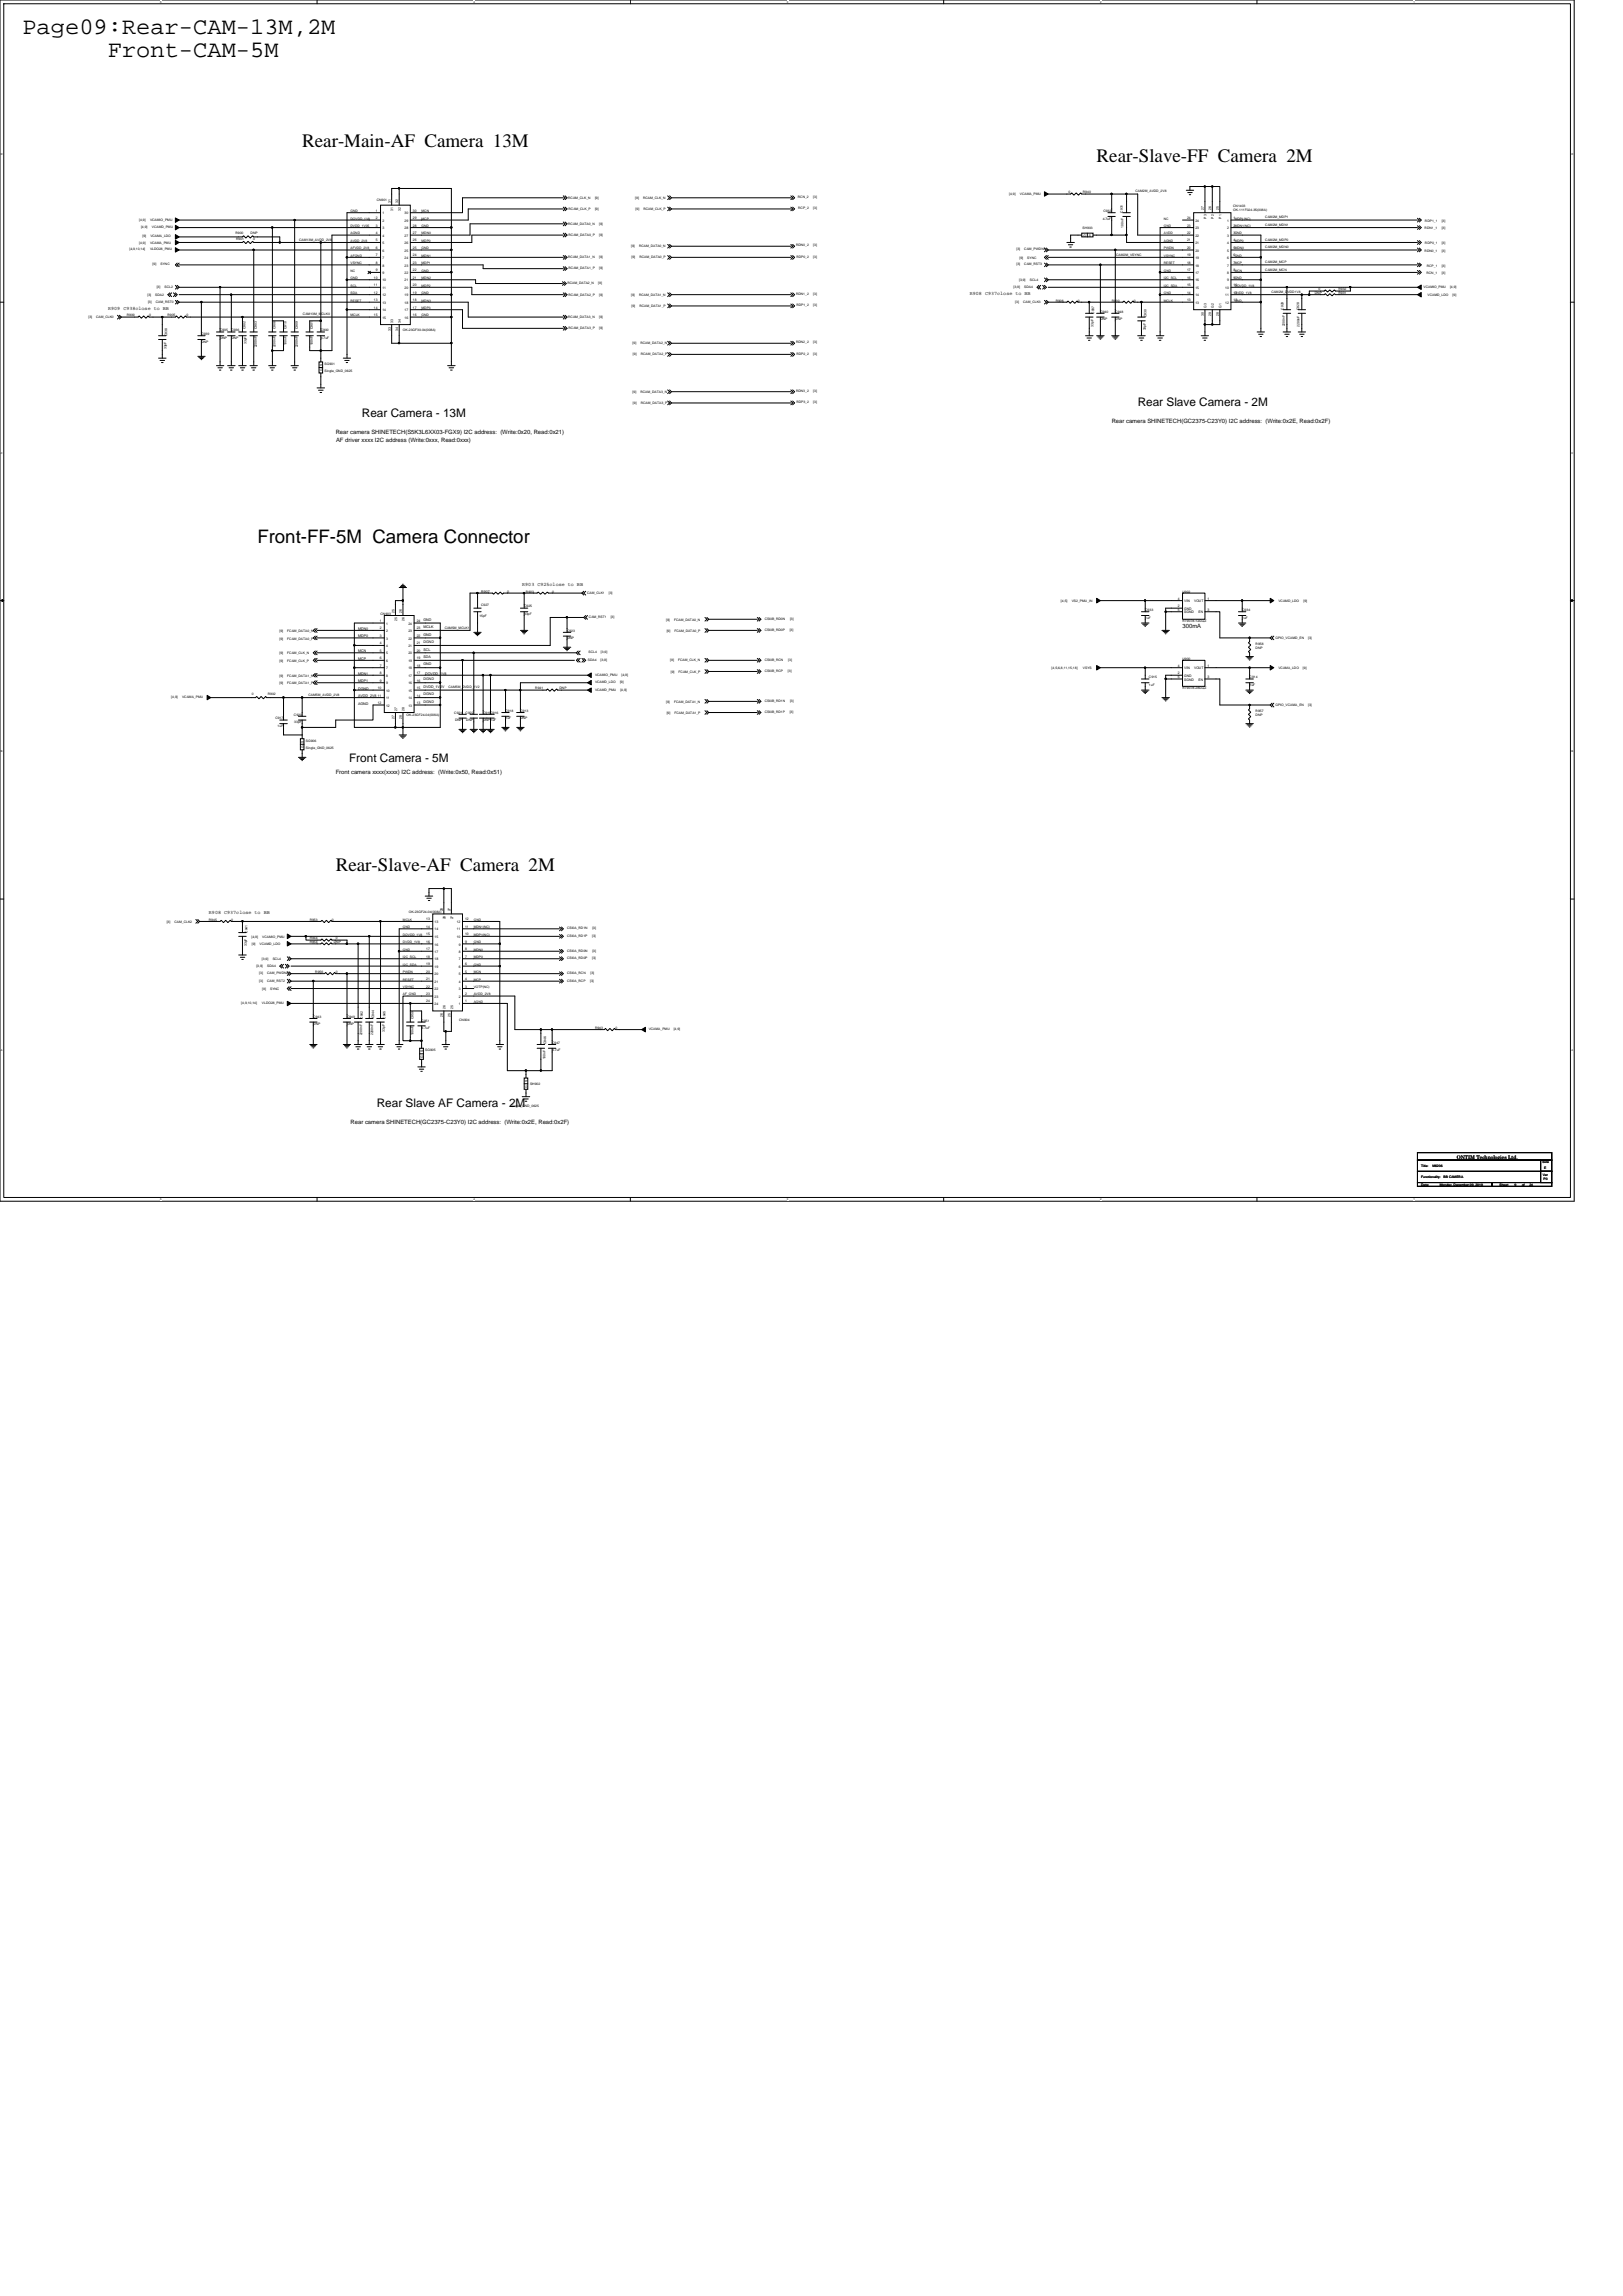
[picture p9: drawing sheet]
<svg xmlns="http://www.w3.org/2000/svg" width="210mm" height="297mm" viewBox="0 0 210 297" stroke-linecap="round" stroke-linejoin="round" font-family="sans-serif">
<defs><g id="words">
<g font-size="3.1">
<text x="2.9" y="4.4">Page09:Rear-CAM-13M,2M</text>
<text x="13.9" y="7.4">Front-CAM-5M</text>
</g>
<g font-size="2.5">
<text x="39.1" y="19.1">Rear-Main-AF Camera 13M</text>
<text x="141.9" y="21">Rear-Slave-FF Camera 2M</text>
<text x="43.4" y="112.7">Rear-Slave-AF Camera 2M</text>
</g>
<text font-size="2.4" x="33.3" y="70.2">Front-FF-5M Camera Connector</text>
<g font-size="1.5">
<text x="46.8" y="54">Rear Camera - 13M</text>
<text x="147.2" y="52.5">Rear Slave Camera - 2M</text>
<text x="45.2" y="98.5">Front Camera - 5M</text>
<text x="48.7" y="143.3">Rear Slave AF Camera - 2M</text>
</g>
<g font-size=".8">
<text x="43.4" y="56.2">Rear camera SHINETECH(S5K3L6XX03-FGX9) I2C address: (Write:0x20, Read:0x21)</text>
<text x="43.5" y="57.1">AF driver xxxx I2C address (Write:0xxx, Read:0xxx)</text>
<text x="143.8" y="54.8">Rear camera SHINETECH(GC2375-C23Y0) I2C address: (Write:0x2E, Read:0x2F)</text>
<text x="153" y="81.3">300mA</text>
<text x="43.4" y="100.1">Front camera xxxx(xxxx) I2C address: (Write:0x50, Read:0x51)</text>
<text x="45.4" y="145.5">Rear camera SHINETECH(GC2375-C23Y0) I2C address: (Write:0x2E, Read:0x2F)</text>
</g>
<g font-size=".7">
<text x="14" y="40.1">R909 C938close to BB</text>
<text x="125.5" y="38.2">R908 C937close to BB</text>
<text x="67.6" y="75.8">R903 C925close to BB</text>
<text x="27" y="118.3">R908 C937close to BB</text>
<text x="188.5" y="149.9">ONTIM Technologies Ltd.</text>
</g>
<g font-size=".5">
<text x="62.3" y="76.7">R907</text>
<text x="65.6" y="76.7">0</text>
<text x="46.3" y="81.5">MDN0</text>
<text x="46.3" y="82.5">MDP0</text>
<text x="54.8" y="83.2">DGND</text>
<text x="54.8" y="82.2">GND</text>
<text x="54.8" y="81.3">MCLK</text>
<text x="54.8" y="80.3">GND</text>
<text x="46.3" y="89.2">DGND</text>
<text x="46.3" y="87.3">MDN1</text>
<text x="46.3" y="88.3">MDP1</text>
<text x="46.3" y="84.4">MCN</text>
<text x="46.3" y="85.4">MCP</text>
<text x="54.8" y="89">DVDD_1V2V</text>
<text x="54.8" y="88">DGND</text>
<text x="54.8" y="90">DGND</text>
<text x="54.8" y="84.2">SCL</text>
<text x="54.8" y="85.1">SDA</text>
<text x="54.8" y="86.1">GND</text>
<text x="55" y="87.3">DOVDD_1V8</text>
<text x="46.3" y="90.2">AVDD_2V8</text>
<text x="46.3" y="91.2">AGND</text>
<text x="54.8" y="90.9">DGND</text>
</g>
<g font-size=".4">
<text x="18" y="28.6">[4,9]</text>
<text x="18.2" y="29.5">[4,9]</text>
<text x="19.4" y="28.6">VCAMIO_PMU</text>
<text x="19.6" y="29.5">VCAMD_PMU</text>
<text x="45.4" y="28.4">DOVDD_1V8</text>
<text x="45.4" y="29.4">DVDD_1V05</text>
<text x="45.4" y="27.4">GND</text>
<text x="48.6" y="27.4">1</text>
<text x="48.6" y="28.3">2</text>
<text x="48.6" y="29.3">3</text>
<text x="48.7" y="26">CN901</text>
<text x="49.5" y="27.7">1</text>
<text x="49.5" y="28.7">2</text>
<text x="49.5" y="29.7">3</text>
<text x="50.5" y="26.2" transform="rotate(-90 50.5 26.2)">31</text>
<text x="50.9" y="27.2" transform="rotate(-90 50.9 27.2)">31</text>
<text x="51.5" y="26.2" transform="rotate(-90 51.5 26.2)">32</text>
<text x="51.9" y="27.2" transform="rotate(-90 51.9 27.2)">32</text>
<text x="52.3" y="29.7">28</text>
<text x="52.3" y="28.7">29</text>
<text x="52.3" y="27.7">30</text>
<text x="53.4" y="29.3">28</text>
<text x="53.4" y="28.3">29</text>
<text x="53.4" y="27.4">30</text>
<text x="54.5" y="28.4">MCP</text>
<text x="54.5" y="27.4">MCN</text>
<text x="54.5" y="29.4">GND</text>
<text x="73.5" y="29.1">RCAM_DATA0_N</text>
<text x="73.5" y="25.7">RCAM_CLK_N</text>
<text x="73.6" y="27.1">RCAM_CLK_P</text>
<text x="77" y="25.7">[9]</text>
<text x="77" y="27.1">[9]</text>
<text x="77.5" y="29.1">[9]</text>
<text x="82.2" y="25.7">[9]</text>
<text x="82.2" y="27.1">[9]</text>
<text x="83.2" y="25.7">RCAM_CLK_N</text>
<text x="83.2" y="27.1">RCAM_CLK_P</text>
<text x="103.2" y="25.6">RCN_2</text>
<text x="103.3" y="27.1">RCP_2</text>
<text x="105.2" y="25.6">[3]</text>
<text x="105.2" y="27.1">[3]</text>
<text x="130.6" y="25.2">[4,9]</text>
<text x="132" y="25.2">VCAMA_PMU</text>
<text x="138.3" y="25">0</text>
<text x="140.1" y="29.6">SH903</text>
<text x="140.1" y="25">R940</text>
<text x="142.7" y="28.4">4.7uF</text>
<text x="142.7" y="27.4">C932</text>
<text x="145.3" y="27.5" transform="rotate(-90 145.3 27.5)">C931</text>
<text x="145.4" y="29.4" transform="rotate(-90 145.4 29.4)">100nF</text>
<text x="146.9" y="24.9">CAM2M_AVDD_2V8</text>
<text x="150.6" y="29.4">GND</text>
<text x="150.6" y="28.4">NC</text>
<text x="153.6" y="29.3">23</text>
<text x="153.6" y="28.3">24</text>
<text x="154.7" y="29.7">23</text>
<text x="154.7" y="28.7">24</text>
<text x="155.8" y="27.2" transform="rotate(-90 155.8 27.2)">27</text>
<text x="156.1" y="28.3" transform="rotate(-90 156.1 28.3)">P3</text>
<text x="156.7" y="27.2" transform="rotate(-90 156.7 27.2)">26</text>
<text x="157.1" y="28.3" transform="rotate(-90 157.1 28.3)">P2</text>
<text x="157.7" y="27.2" transform="rotate(-90 157.7 27.2)">25</text>
<text x="158" y="28.3" transform="rotate(-90 158 28.3)">P1</text>
<text x="158.8" y="28.7">1</text>
<text x="158.8" y="29.7">2</text>
<text x="159.6" y="26.8">CN1403</text>
<text x="159.6" y="27.3">OK-111F024-35(008A)</text>
<text x="159.6" y="28.3">1MDP1(NC)</text>
<text x="159.6" y="29.3">2MDN1(NC)</text>
<text x="163.7" y="29.2">CAM2M_MDN1</text>
<text x="163.7" y="28.3">CAM2M_MDP1</text>
<text x="184.3" y="29.7">RDN1_1</text>
<text x="184.4" y="28.7">RDP1_1</text>
<text x="186.5" y="29.7">[3]</text>
<text x="186.5" y="28.7">[3]</text>
<text x="16.7" y="32.4">[4,9,10,14]</text>
<text x="18" y="31.5">[4,9]</text>
<text x="18.4" y="30.7">[9]</text>
<text x="19.4" y="31.5">VCAMA_PMU</text>
<text x="19.4" y="32.4">VLDO28_PMU</text>
<text x="19.5" y="30.7">VCAMA_LDO</text>
<text x="19.7" y="34.3">[9]</text>
<text x="20.8" y="34.3">SYNC</text>
<text x="30.5" y="30.2">R900</text>
<text x="30.5" y="31.1">R901</text>
<text x="32.4" y="30.3">DNP</text>
<text x="32.8" y="31.1">0</text>
<text x="38.7" y="31.2">CAM13M_AVDD_2V8</text>
<text x="45.4" y="31.3">AVDD_2V8</text>
<text x="45.4" y="30.3">AGND</text>
<text x="45.4" y="34.2">VSYNC</text>
<text x="45.4" y="32.3">AFVDD_2V8</text>
<text x="45.4" y="33.2">AFGND</text>
<text x="45.4" y="35.2">NC</text>
<text x="48.6" y="30.3">4</text>
<text x="48.6" y="31.2">5</text>
<text x="48.6" y="34.1">8</text>
<text x="48.6" y="33.2">7</text>
<text x="48.6" y="35.1">9</text>
<text x="48.6" y="32.2">6</text>
<text x="49.5" y="30.6">4</text>
<text x="49.5" y="31.6">5</text>
<text x="49.5" y="34.5">8</text>
<text x="49.5" y="33.5">7</text>
<text x="49.5" y="35.5">9</text>
<text x="49.5" y="32.6">6</text>
<text x="52.3" y="35.5">22</text>
<text x="52.3" y="34.5">23</text>
<text x="52.3" y="33.5">24</text>
<text x="52.3" y="32.6">25</text>
<text x="52.3" y="31.6">26</text>
<text x="52.3" y="30.6">27</text>
<text x="53.4" y="35.1">22</text>
<text x="53.4" y="34.1">23</text>
<text x="53.4" y="33.2">24</text>
<text x="53.4" y="32.2">25</text>
<text x="53.4" y="31.2">26</text>
<text x="53.4" y="30.3">27</text>
<text x="54.5" y="35.2">GND</text>
<text x="54.5" y="32.3">GND</text>
<text x="54.5" y="34.2">MDP1</text>
<text x="54.5" y="33.2">MDN1</text>
<text x="54.5" y="31.3">MDP0</text>
<text x="54.5" y="30.3">MDN0</text>
<text x="73.5" y="33.4">RCAM_DATA1_N</text>
<text x="73.6" y="34.9">RCAM_DATA1_P</text>
<text x="73.6" y="30.5">RCAM_DATA0_P</text>
<text x="77.5" y="33.4">[9]</text>
<text x="77.5" y="34.9">[9]</text>
<text x="77.5" y="30.5">[9]</text>
<text x="81.7" y="32">[9]</text>
<text x="81.7" y="33.4">[9]</text>
<text x="82.7" y="32">RCAM_DATA0_N</text>
<text x="82.7" y="33.4">RCAM_DATA0_P</text>
<text x="103" y="31.9">RDN0_2</text>
<text x="103" y="33.3">RDP0_2</text>
<text x="105.2" y="31.9">[3]</text>
<text x="105.2" y="33.3">[3]</text>
<text x="131.5" y="34.3">[3]</text>
<text x="131.5" y="32.4">[3]</text>
<text x="131.9" y="33.5">[9]</text>
<text x="132.5" y="34.3">CAM_RST3</text>
<text x="132.5" y="32.4">CAM_PWDN3</text>
<text x="132.9" y="33.5">SYNC</text>
<text x="140.2" y="30.6">G</text>
<text x="140.9" y="30.6">S</text>
<text x="144.4" y="33.1">CAM2M_VSYNC</text>
<text x="150.6" y="30.3">AVDD</text>
<text x="150.6" y="35.2">GND</text>
<text x="150.6" y="32.3">PWDN</text>
<text x="150.6" y="34.2">RESET</text>
<text x="150.6" y="33.2">VSYNC</text>
<text x="150.6" y="31.3">AGND</text>
<text x="153.6" y="35.1">17</text>
<text x="153.6" y="34.1">18</text>
<text x="153.6" y="33.2">19</text>
<text x="153.6" y="32.2">20</text>
<text x="153.6" y="31.2">21</text>
<text x="153.6" y="30.3">22</text>
<text x="154.7" y="35.5">17</text>
<text x="154.7" y="34.5">18</text>
<text x="154.7" y="33.5">19</text>
<text x="154.7" y="32.6">20</text>
<text x="154.7" y="31.6">21</text>
<text x="154.7" y="30.6">22</text>
<text x="158.8" y="30.6">3</text>
<text x="158.8" y="31.6">4</text>
<text x="158.8" y="32.6">5</text>
<text x="158.8" y="35.5">8</text>
<text x="158.8" y="34.5">7</text>
<text x="158.8" y="33.5">6</text>
<text x="159.6" y="30.3">3GND</text>
<text x="159.6" y="31.2">4MDP0</text>
<text x="159.6" y="32.2">5MDN0</text>
<text x="159.6" y="35.1">8MCN</text>
<text x="159.6" y="34.1">7MCP</text>
<text x="159.6" y="33.2">6GND</text>
<text x="163.7" y="34.1">CAM2M_MCP</text>
<text x="163.7" y="35">CAM2M_MCN</text>
<text x="163.7" y="32.1">CAM2M_MDN0</text>
<text x="163.7" y="31.2">CAM2M_MDP0</text>
<text x="184.3" y="32.6">RDN0_1</text>
<text x="184.4" y="31.6">RDP0_1</text>
<text x="184.6" y="35.4">RCN_1</text>
<text x="184.6" y="34.5">RCP_1</text>
<text x="186.5" y="32.6">[3]</text>
<text x="186.5" y="31.6">[3]</text>
<text x="186.5" y="35.4">[3]</text>
<text x="186.5" y="34.5">[3]</text>
<text x="11.5" y="41.2">[3]</text>
<text x="12.4" y="41.2">CAM_CLK0</text>
<text x="16.4" y="40.9">R909</text>
<text x="19.1" y="38.2">[3]</text>
<text x="19.2" y="39.3">[3]</text>
<text x="19.3" y="40.9">0</text>
<text x="20.1" y="38.2">SDA2</text>
<text x="20.2" y="39.3">CAM_RST0</text>
<text x="20.3" y="37.3">[3]</text>
<text x="21.3" y="37.3">SCL2</text>
<text x="21.7" y="40.9">R905</text>
<text x="24.1" y="40.9">0</text>
<text x="39.2" y="40.8">CAM13M_MCLK0</text>
<text x="45.4" y="36.1">GND</text>
<text x="45.4" y="40.9">MCLK</text>
<text x="45.4" y="39">RESET</text>
<text x="45.4" y="38.1">SDA</text>
<text x="45.4" y="37.1">SCL</text>
<text x="48.4" y="38">12</text>
<text x="48.4" y="36.1">10</text>
<text x="48.4" y="39.9">14</text>
<text x="48.4" y="39">13</text>
<text x="48.4" y="40.9">15</text>
<text x="48.4" y="37">11</text>
<text x="49.5" y="38.3">12</text>
<text x="49.5" y="36.4">10</text>
<text x="49.5" y="40.3">14</text>
<text x="49.5" y="39.3">13</text>
<text x="49.5" y="41.2">15</text>
<text x="49.5" y="37.4">11</text>
<text x="50.9" y="41.8" transform="rotate(-90 50.9 41.8)">33</text>
<text x="51.9" y="41.8" transform="rotate(-90 51.9 41.8)">34</text>
<text x="52.3" y="36.4">21</text>
<text x="52.3" y="41.2">16</text>
<text x="52.3" y="40.3">17</text>
<text x="52.3" y="39.3">18</text>
<text x="52.3" y="38.3">19</text>
<text x="52.3" y="37.4">20</text>
<text x="53.4" y="36.1">21</text>
<text x="53.4" y="40.9">16</text>
<text x="53.4" y="39.9">17</text>
<text x="53.4" y="39">18</text>
<text x="53.4" y="38">19</text>
<text x="53.4" y="37">20</text>
<text x="54.5" y="40">MDP3</text>
<text x="54.5" y="39">MDN3</text>
<text x="54.5" y="38.1">GND</text>
<text x="54.5" y="40.9">GND</text>
<text x="54.5" y="36.1">MDN2</text>
<text x="54.5" y="37.1">MDP2</text>
<text x="73.4" y="36.8">RCAM_DATA2_N</text>
<text x="73.5" y="41.1">RCAM_DATA3_N</text>
<text x="73.6" y="38.2">RCAM_DATA2_P</text>
<text x="77.4" y="36.8">[9]</text>
<text x="77.5" y="41.1">[9]</text>
<text x="77.5" y="38.2">[9]</text>
<text x="81.7" y="38.2">[9]</text>
<text x="81.7" y="39.7">[9]</text>
<text x="82.7" y="38.2">RCAM_DATA1_N</text>
<text x="82.7" y="39.7">RCAM_DATA1_P</text>
<text x="103" y="38.1">RDN1_2</text>
<text x="103" y="39.6">RDP1_2</text>
<text x="105.2" y="38.1">[3]</text>
<text x="105.2" y="39.6">[3]</text>
<text x="131.1" y="37.3">[3,9]</text>
<text x="131.4" y="39.3">[3]</text>
<text x="131.8" y="36.4">[3,9]</text>
<text x="132.4" y="39.3">CAM_CLK3</text>
<text x="132.5" y="37.3">SDA4</text>
<text x="133.2" y="36.4">SCL4</text>
<text x="136.6" y="39">R908</text>
<text x="139.5" y="39">0</text>
<text x="141.6" y="40.6" transform="rotate(-90 141.6 40.6)">C937</text>
<text x="142.4" y="40.5">C940</text>
<text x="142.4" y="41.4">DNP</text>
<text x="143.8" y="39">R930</text>
<text x="144.3" y="40.5">C948</text>
<text x="144.3" y="41.4">DNP</text>
<text x="146.7" y="39">0</text>
<text x="148.3" y="41.1" transform="rotate(-90 148.3 41.1)">C930</text>
<text x="150.6" y="38.1">GND</text>
<text x="150.6" y="39">MCLK</text>
<text x="150.6" y="37.1">I2C_SDA</text>
<text x="150.6" y="36.1">I2C_SCL</text>
<text x="153.6" y="38">14</text>
<text x="153.6" y="39">13</text>
<text x="153.6" y="36.1">16</text>
<text x="153.6" y="37">15</text>
<text x="154.7" y="38.3">14</text>
<text x="154.7" y="39.3">13</text>
<text x="154.7" y="36.4">16</text>
<text x="154.7" y="37.4">15</text>
<text x="155.8" y="40.9" transform="rotate(-90 155.8 40.9)">30</text>
<text x="156.1" y="39.8" transform="rotate(-90 156.1 39.8)">G3</text>
<text x="156.7" y="40.9" transform="rotate(-90 156.7 40.9)">29</text>
<text x="157.1" y="39.8" transform="rotate(-90 157.1 39.8)">G2</text>
<text x="157.7" y="40.9" transform="rotate(-90 157.7 40.9)">28</text>
<text x="158" y="39.8" transform="rotate(-90 158 39.8)">G1</text>
<text x="158.5" y="39.3">12</text>
<text x="158.5" y="37.4">10</text>
<text x="158.5" y="38.3">11</text>
<text x="158.8" y="36.4">9</text>
<text x="159.6" y="36.1">9GND</text>
<text x="159.6" y="39">12</text>
<text x="159.6" y="37">10</text>
<text x="159.6" y="38">11</text>
<text x="159.7" y="39">GND</text>
<text x="159.7" y="37.1">DOVDD_1V8</text>
<text x="159.7" y="38.1">DVDD_1V8</text>
<text x="164.5" y="37.9">CAM2M_DVDD1V8</text>
<text x="166.1" y="40.1" transform="rotate(-90 166.1 40.1)">C929</text>
<text x="168.1" y="40.1" transform="rotate(-90 168.1 40.1)">C928</text>
<text x="170.1" y="38.1">DNP</text>
<text x="170.6" y="37.6">0</text>
<text x="173.2" y="37.6">R932</text>
<text x="173.2" y="38.1">R931</text>
<text x="184.2" y="37.3">VCAMIO_PMU</text>
<text x="184.7" y="38.2">VCAMD_LDO</text>
<text x="187.6" y="37.3">[4,9]</text>
<text x="187.9" y="38.2">[9]</text>
<text x="21.5" y="45.2" transform="rotate(-90 21.5 45.2)">33pF</text>
<text x="21.6" y="43.5" transform="rotate(-90 21.6 43.5)">C938</text>
<text x="26.1" y="43.3">C939</text>
<text x="26.1" y="44.3">DNP</text>
<text x="28.5" y="42.9">C935</text>
<text x="28.5" y="43.8">DNP</text>
<text x="29.9" y="42.9">C936</text>
<text x="29.9" y="43.8">DNP</text>
<text x="31.8" y="42.6" transform="rotate(-90 31.8 42.6)">C902</text>
<text x="31.9" y="44.5" transform="rotate(-90 31.9 44.5)">33pF</text>
<text x="33.2" y="44.9" transform="rotate(-90 33.2 44.9)">2200nF</text>
<text x="33.2" y="42.6" transform="rotate(-90 33.2 42.6)">C903</text>
<text x="35.6" y="44.9" transform="rotate(-90 35.6 44.9)">2200nF</text>
<text x="35.6" y="42.6" transform="rotate(-90 35.6 42.6)">C908</text>
<text x="37.1" y="44.7" transform="rotate(-90 37.1 44.7)">100nF</text>
<text x="37.1" y="42.6" transform="rotate(-90 37.1 42.6)">C910</text>
<text x="38.5" y="44.9" transform="rotate(-90 38.5 44.9)">2200nF</text>
<text x="38.5" y="42.6" transform="rotate(-90 38.5 42.6)">C909</text>
<text x="40.5" y="44.7" transform="rotate(-90 40.5 44.7)">100nF</text>
<text x="40.5" y="42.6" transform="rotate(-90 40.5 42.6)">C901</text>
<text x="41.5" y="42.9">C900</text>
<text x="41.5" y="43.8">4.7uF</text>
<text x="41.7" y="47.3" transform="rotate(-90 41.7 47.3)">S</text>
<text x="42" y="47.2">SG901</text>
<text x="50.5" y="42.8" transform="rotate(-90 50.5 42.8)">33</text>
<text x="51.5" y="42.8" transform="rotate(-90 51.5 42.8)">34</text>
<text x="52.1" y="42.9">OK-23GF30-04(008A)</text>
<text x="73.6" y="42.6">RCAM_DATA3_P</text>
<text x="77.5" y="42.6">[9]</text>
<text x="81.9" y="44.5">[9]</text>
<text x="81.9" y="46">[9]</text>
<text x="82.9" y="44.5">RCAM_DATA2_N</text>
<text x="82.9" y="46">RCAM_DATA2_P</text>
<text x="103" y="44.4">RDN2_2</text>
<text x="103" y="45.9">RDP2_2</text>
<text x="105.2" y="44.4">[3]</text>
<text x="105.2" y="45.9">[3]</text>
<text x="141.5" y="42.3" transform="rotate(-90 141.5 42.3)">33pF</text>
<text x="148.2" y="42.8" transform="rotate(-90 148.2 42.8)">33pF</text>
<text x="166.2" y="42.2" transform="rotate(-90 166.2 42.2)">2200nF</text>
<text x="168.1" y="42.3" transform="rotate(-90 168.1 42.3)">2200nF</text>
<text x="41.7" y="48" transform="rotate(-90 41.7 48)">G</text>
<text x="42" y="48.2">Single_GND_0625</text>
<text x="81.9" y="50.8">[9]</text>
<text x="81.9" y="52.2">[9]</text>
<text x="82.9" y="50.8">RCAM_DATA3_N</text>
<text x="82.9" y="52.2">RCAM_DATA3_P</text>
<text x="103" y="50.7">RDN3_2</text>
<text x="103" y="52.1">RDP3_2</text>
<text x="105.2" y="50.7">[3]</text>
<text x="105.2" y="52.1">[3]</text>
<text x="68.1" y="76.7">R903</text>
<text x="71.4" y="76.7">0</text>
<text x="76" y="76.9">CAM_CLK1</text>
<text x="78.8" y="76.9">[3]</text>
<text x="137.3" y="77.9">[4,5]</text>
<text x="138.7" y="77.9">VS2_PMU_IN</text>
<text x="152.4" y="77.6">4</text>
<text x="153" y="76.7">U902</text>
<text x="153.2" y="77.9">VIN</text>
<text x="154.5" y="77.9">VOUT</text>
<text x="156.2" y="77.6">1</text>
<text x="165.4" y="77.9">VCAMD_LDO</text>
<text x="168.6" y="77.9">[9]</text>
<text x="36.2" y="81.8">[9]</text>
<text x="36.2" y="82.7">[9]</text>
<text x="37.2" y="81.8">FCAM_DATA0_N</text>
<text x="37.2" y="82.7">FCAM_DATA0_P</text>
<text x="49.1" y="80.5">1</text>
<text x="49.1" y="81.4">2</text>
<text x="49.1" y="82.4">3</text>
<text x="49.1" y="83.4">4</text>
<text x="49.2" y="79.5">CN903</text>
<text x="50" y="80.8">1</text>
<text x="50" y="81.8">2</text>
<text x="50" y="82.7">3</text>
<text x="50" y="83.7">4</text>
<text x="51" y="79.3" transform="rotate(-90 51 79.3)">25</text>
<text x="51.4" y="80.3" transform="rotate(-90 51.4 80.3)">25</text>
<text x="52" y="79.3" transform="rotate(-90 52 79.3)">26</text>
<text x="52.3" y="80.3" transform="rotate(-90 52.3 80.3)">26</text>
<text x="52.8" y="83.7">21</text>
<text x="52.8" y="82.7">22</text>
<text x="52.8" y="81.8">23</text>
<text x="52.8" y="80.8">24</text>
<text x="53.9" y="83.4">21</text>
<text x="53.9" y="82.4">22</text>
<text x="53.9" y="81.4">23</text>
<text x="53.9" y="80.5">24</text>
<text x="57.5" y="81.3">CAM5M_MCLK1</text>
<text x="62" y="79.8">15pF</text>
<text x="62.3" y="78.3">C927</text>
<text x="67.8" y="78.6">C925</text>
<text x="67.8" y="79.5">33pF</text>
<text x="73.4" y="81.7">C923</text>
<text x="73.4" y="82.7">DNP</text>
<text x="76.2" y="79.9">CAM_RST1</text>
<text x="79" y="79.9">[3]</text>
<text x="86.2" y="80.3">[9]</text>
<text x="86.3" y="81.7">[9]</text>
<text x="87.2" y="80.3">FCAM_DATA0_N</text>
<text x="87.2" y="81.7">FCAM_DATA0_P</text>
<text x="98.9" y="80.2">CSI0B_RD0N</text>
<text x="98.9" y="81.6">CSI0B_RD0P</text>
<text x="102.2" y="81.6">[3]</text>
<text x="102.2" y="80.2">[3]</text>
<text x="148.2" y="79.1">C933</text>
<text x="148.2" y="80">1uF</text>
<text x="152.4" y="78.5">2</text>
<text x="152.4" y="79">5</text>
<text x="153" y="80.5">RT9078-12GQZ</text>
<text x="153.2" y="78.9">GND</text>
<text x="153.2" y="79.4">SGND</text>
<text x="155.1" y="79.4">EN</text>
<text x="156.2" y="79">3</text>
<text x="160.7" y="79.1">C934</text>
<text x="160.7" y="80">1uF</text>
<text x="162.5" y="83.4">R958</text>
<text x="162.5" y="84">DNP</text>
<text x="165" y="82.7">GPIO_VCAMD_EN</text>
<text x="169.2" y="82.7">[3]</text>
<text x="32.6" y="89.9">0</text>
<text x="34.6" y="89.9">R902</text>
<text x="36.2" y="84.7">[9]</text>
<text x="36.2" y="85.6">[9]</text>
<text x="36.2" y="87.6">[9]</text>
<text x="36.2" y="88.5">[9]</text>
<text x="37.2" y="84.7">FCAM_CLK_N</text>
<text x="37.2" y="85.6">FCAM_CLK_P</text>
<text x="37.2" y="87.6">FCAM_DATA1_N</text>
<text x="37.2" y="88.5">FCAM_DATA1_P</text>
<text x="48.9" y="89.2">10</text>
<text x="49.1" y="84.3">5</text>
<text x="49.1" y="87.2">8</text>
<text x="49.1" y="86.3">7</text>
<text x="49.1" y="88.2">9</text>
<text x="49.1" y="85.3">6</text>
<text x="50" y="84.7">5</text>
<text x="50" y="87.6">8</text>
<text x="50" y="86.6">7</text>
<text x="50" y="88.5">9</text>
<text x="50" y="89.5">10</text>
<text x="50" y="85.6">6</text>
<text x="52.8" y="88.5">16</text>
<text x="52.8" y="89.5">15</text>
<text x="52.8" y="87.6">17</text>
<text x="52.8" y="86.6">18</text>
<text x="52.8" y="85.6">19</text>
<text x="52.8" y="84.7">20</text>
<text x="53.9" y="88.2">16</text>
<text x="53.9" y="89.2">15</text>
<text x="53.9" y="87.2">17</text>
<text x="53.9" y="86.3">18</text>
<text x="53.9" y="85.3">19</text>
<text x="53.9" y="84.3">20</text>
<text x="58" y="89.1">CAM5M_DVDD_1V2</text>
<text x="69.3" y="89.2">R941</text>
<text x="72.4" y="89.2">DNP</text>
<text x="76.1" y="85.5">SDA4</text>
<text x="76.2" y="84.5">SCL4</text>
<text x="77" y="89.3">VCAMD_PMU</text>
<text x="77" y="88.4">VCAMD_LDO</text>
<text x="77" y="87.4">VCAMIO_PMU</text>
<text x="77.7" y="85.5">[3,9]</text>
<text x="77.7" y="84.5">[3,9]</text>
<text x="80.2" y="88.4">[9]</text>
<text x="80.3" y="89.3">[4,9]</text>
<text x="80.4" y="87.4">[4,9]</text>
<text x="86.7" y="85.6">[9]</text>
<text x="86.8" y="87">[9]</text>
<text x="87.7" y="85.6">FCAM_CLK_N</text>
<text x="87.8" y="87">FCAM_CLK_P</text>
<text x="98.9" y="85.5">CSI0B_RCN</text>
<text x="98.9" y="86.9">CSI0B_RCP</text>
<text x="101.9" y="86.9">[3]</text>
<text x="102" y="85.5">[3]</text>
<text x="136.1" y="86.6">[4,5,6,8,11,15,18]</text>
<text x="140.1" y="86.6">VSYS</text>
<text x="148.7" y="87.8">C915</text>
<text x="148.7" y="88.7">1uF</text>
<text x="152.4" y="87.2">2</text>
<text x="152.4" y="86.3">4</text>
<text x="152.4" y="87.7">5</text>
<text x="153" y="85.3">U900</text>
<text x="153" y="89.2">RT9078-28GQZ</text>
<text x="153.2" y="87.6">GND</text>
<text x="153.2" y="86.6">VIN</text>
<text x="153.2" y="88.1">SGND</text>
<text x="154.5" y="86.6">VOUT</text>
<text x="155.1" y="88.1">EN</text>
<text x="156.2" y="86.3">1</text>
<text x="156.2" y="87.7">3</text>
<text x="161.7" y="87.8">C914</text>
<text x="161.7" y="88.7">1uF</text>
<text x="165.4" y="86.6">VCAMA_LDO</text>
<text x="168.6" y="86.6">[9]</text>
<text x="22.2" y="90.3">[4,9]</text>
<text x="23.6" y="90.3">VCAMA_PMU</text>
<text x="35.6" y="93.1">C917</text>
<text x="35.9" y="94">1uF</text>
<text x="38" y="92.6">C920</text>
<text x="38.1" y="93.6">33pF</text>
<text x="39.6" y="96">SG906</text>
<text x="39.9" y="90">CAM5M_AVDD_2V8</text>
<text x="48.9" y="91.1">12</text>
<text x="48.9" y="90.1">11</text>
<text x="50" y="91.4">12</text>
<text x="50" y="90.5">11</text>
<text x="51" y="93" transform="rotate(-90 51 93)">27</text>
<text x="51.4" y="91.9" transform="rotate(-90 51.4 91.9)">27</text>
<text x="52" y="93" transform="rotate(-90 52 93)">28</text>
<text x="52.3" y="91.9" transform="rotate(-90 52.3 91.9)">28</text>
<text x="52.6" y="92.6">OK-23GF24-04(008A)</text>
<text x="52.8" y="90.5">14</text>
<text x="52.8" y="91.4">13</text>
<text x="53.9" y="90.1">14</text>
<text x="53.9" y="91.1">13</text>
<text x="58.8" y="92.4">C921</text>
<text x="58.9" y="93.3">DNP</text>
<text x="60.2" y="92.4">C922</text>
<text x="60.3" y="93.3">DNP</text>
<text x="62.5" y="92.4">C919C916</text>
<text x="62.5" y="93.3">DNP1uF</text>
<text x="65.4" y="92.1">C918</text>
<text x="65.4" y="93.1">1uF</text>
<text x="67.3" y="92.1">C913</text>
<text x="67.3" y="93.1">DNP</text>
<text x="86.2" y="90.9">[9]</text>
<text x="86.3" y="92.4">[9]</text>
<text x="87.2" y="90.9">FCAM_DATA1_N</text>
<text x="87.2" y="92.4">FCAM_DATA1_P</text>
<text x="98.9" y="90.8">CSI0B_RD1N</text>
<text x="98.9" y="92.2">CSI0B_RD1P</text>
<text x="102.2" y="92.2">[3]</text>
<text x="102.2" y="90.8">[3]</text>
<text x="162.5" y="92.1">R957</text>
<text x="162.5" y="92.7">DNP</text>
<text x="165" y="91.4">GPIO_VCAMA_EN</text>
<text x="169.2" y="91.4">[3]</text>
<text x="39.3" y="96.8" transform="rotate(-90 39.3 96.8)">G</text>
<text x="39.3" y="96.1" transform="rotate(-90 39.3 96.1)">S</text>
<text x="39.6" y="96.9">Single_GND_0625</text>
<text x="21.6" y="119.4">[3]</text>
<text x="22.6" y="119.4">CAM_CLK2</text>
<text x="27" y="119.1">R945</text>
<text x="29.9" y="119.1">0</text>
<text x="40.1" y="119.1">R953</text>
<text x="42.9" y="119.1">0</text>
<text x="52.1" y="119.1">MCLK</text>
<text x="52.9" y="118.1">OK-23GF24-04(008A)</text>
<text x="55.1" y="119.1">13</text>
<text x="56.2" y="119.4">13</text>
<text x="57.3" y="117.9" transform="rotate(-90 57.3 117.9)">28</text>
<text x="57.6" y="118.9" transform="rotate(-90 57.6 118.9)">28</text>
<text x="58.3" y="117.9" transform="rotate(-90 58.3 117.9)">27</text>
<text x="58.6" y="118.9" transform="rotate(-90 58.6 118.9)">27</text>
<text x="59.1" y="119.4">12</text>
<text x="60.2" y="119.1">12</text>
<text x="61.3" y="119.1">GND</text>
<text x="31.9" y="122.4" transform="rotate(-90 31.9 122.4)">33pF</text>
<text x="32" y="120.7" transform="rotate(-90 32 120.7)">C941</text>
<text x="32.5" y="121.3">[4,9]</text>
<text x="32.6" y="122.2">[9]</text>
<text x="33.2" y="125.1">[3,9]</text>
<text x="33.6" y="122.2">VCAMD_LDO</text>
<text x="33.9" y="124.2">[3,9]</text>
<text x="33.9" y="121.3">VCAMIO_PMU</text>
<text x="34.6" y="125.1">SDA4</text>
<text x="35.3" y="124.2">SCL4</text>
<text x="40.1" y="121.5">R944</text>
<text x="40.1" y="122">R954</text>
<text x="40.8" y="125.9">R956</text>
<text x="43.2" y="122">DNP</text>
<text x="43.4" y="125.9">0</text>
<text x="43.4" y="121.5">0</text>
<text x="52.1" y="125.9">PWDN</text>
<text x="52.1" y="120.1">GND</text>
<text x="52.1" y="123">GND</text>
<text x="52.1" y="121.1">DOVDD_1V8</text>
<text x="52.1" y="122">DVDD_1V8</text>
<text x="52.1" y="124.9">I2C_SDA</text>
<text x="52.1" y="124">I2C_SCL</text>
<text x="55.1" y="120">14</text>
<text x="55.1" y="122">16</text>
<text x="55.1" y="121">15</text>
<text x="55.1" y="122.9">17</text>
<text x="55.1" y="123.9">18</text>
<text x="55.1" y="124.9">19</text>
<text x="55.1" y="125.8">20</text>
<text x="56.2" y="120.4">14</text>
<text x="56.2" y="122.3">16</text>
<text x="56.2" y="121.3">15</text>
<text x="56.2" y="123.3">17</text>
<text x="56.2" y="124.2">18</text>
<text x="56.2" y="125.2">19</text>
<text x="59.1" y="121.3">10</text>
<text x="59.1" y="120.4">11</text>
<text x="59.4" y="123.3">8</text>
<text x="59.4" y="124.2">7</text>
<text x="59.4" y="122.3">9</text>
<text x="59.4" y="125.2">6</text>
<text x="60.2" y="125.8">5</text>
<text x="60.2" y="122.9">8</text>
<text x="60.2" y="123.9">7</text>
<text x="60.2" y="122">9</text>
<text x="60.2" y="124.9">6</text>
<text x="60.2" y="121">10</text>
<text x="60.2" y="120">11</text>
<text x="61.3" y="124">MDP0</text>
<text x="61.3" y="123">MDN0</text>
<text x="61.3" y="125.9">MCN</text>
<text x="61.3" y="120.1">MDN1(NC)</text>
<text x="61.3" y="121.1">MDP1(NC)</text>
<text x="61.3" y="124.9">GND</text>
<text x="61.3" y="122">GND</text>
<text x="73.4" y="123.1">CSI0A_RD0N</text>
<text x="73.4" y="124.1">CSI0A_RD0P</text>
<text x="73.4" y="120.2">CSI0A_RD1N</text>
<text x="73.4" y="121.2">CSI0A_RD1P</text>
<text x="76.6" y="124.1">[3]</text>
<text x="76.6" y="121.2">[3]</text>
<text x="76.6" y="123.1">[3]</text>
<text x="76.6" y="120.2">[3]</text>
<text x="31.2" y="129.9">[4,9,10,14]</text>
<text x="33.5" y="127">[3]</text>
<text x="33.5" y="126">[3]</text>
<text x="33.9" y="129.9">VLDO28_PMU</text>
<text x="33.9" y="128.1">[9]</text>
<text x="34.6" y="127">CAM_RST2</text>
<text x="34.6" y="126">CAM_PWDN2</text>
<text x="34.9" y="128.1">SYNC</text>
<text x="40.5" y="131.7">C943</text>
<text x="44.9" y="131.7">C949</text>
<text x="46.9" y="131.8" transform="rotate(-90 46.9 131.8)">C942</text>
<text x="48.4" y="131.8" transform="rotate(-90 48.4 131.8)">C944</text>
<text x="49.9" y="131.8" transform="rotate(-90 49.9 131.8)">C945</text>
<text x="52.1" y="128.8">AF_GND</text>
<text x="52.1" y="126.9">RESET</text>
<text x="52.1" y="127.8">VSYNC</text>
<text x="53.5" y="131.8" transform="rotate(-90 53.5 131.8)">C950</text>
<text x="55.1" y="126.8">21</text>
<text x="55.1" y="127.8">22</text>
<text x="55.1" y="128.7">23</text>
<text x="55.1" y="129.7">24</text>
<text x="56.2" y="126.2">20</text>
<text x="56.2" y="127.1">21</text>
<text x="56.2" y="128.1">22</text>
<text x="56.2" y="129.1">23</text>
<text x="56.2" y="130">24</text>
<text x="57.3" y="131.6" transform="rotate(-90 57.3 131.6)">26</text>
<text x="57.6" y="130.6" transform="rotate(-90 57.6 130.6)">26</text>
<text x="58.3" y="131.6" transform="rotate(-90 58.3 131.6)">25</text>
<text x="58.6" y="130.6" transform="rotate(-90 58.6 130.6)">25</text>
<text x="59.4" y="130">1</text>
<text x="59.4" y="129.1">2</text>
<text x="59.4" y="128.1">3</text>
<text x="59.4" y="127.1">4</text>
<text x="59.4" y="126.2">5</text>
<text x="60.2" y="129.7">1</text>
<text x="60.2" y="128.7">2</text>
<text x="60.2" y="127.8">3</text>
<text x="60.2" y="126.8">4</text>
<text x="61.3" y="126.9">MCP</text>
<text x="61.3" y="127.8">VOTP(NC)</text>
<text x="61.3" y="129.8">AGND</text>
<text x="61.3" y="128.8">AVDD_2V8</text>
<text x="73.4" y="126">CSI0A_RCN</text>
<text x="73.4" y="127">CSI0A_RCP</text>
<text x="76.3" y="127">[3]</text>
<text x="76.4" y="126">[3]</text>
<text x="40.5" y="132.6">DNP</text>
<text x="44.9" y="132.6">DNP</text>
<text x="46.8" y="134" transform="rotate(-90 46.8 134)">2200nF</text>
<text x="48.3" y="133.9" transform="rotate(-90 48.3 133.9)">2200nF</text>
<text x="49.8" y="133.5" transform="rotate(-90 49.8 133.5)">33pF</text>
<text x="53.5" y="134" transform="rotate(-90 53.5 134)">100nF</text>
<text x="54.5" y="132.2">C951</text>
<text x="54.5" y="133.1">4.7uF</text>
<text x="54.8" y="136.8" transform="rotate(-90 54.8 136.8)">G</text>
<text x="54.8" y="136.1" transform="rotate(-90 54.8 136.1)">S</text>
<text x="55" y="136">SG905</text>
<text x="59.4" y="132.1">CN904</text>
<text x="70.6" y="137.1" transform="rotate(-90 70.6 137.1)">100nF</text>
<text x="70.7" y="135.1" transform="rotate(-90 70.7 135.1)">C946</text>
<text x="71.4" y="135">C947</text>
<text x="71.4" y="136">4.7uF</text>
<text x="77" y="133.1">R943</text>
<text x="79.6" y="133.1">0</text>
<text x="83.9" y="133.3">VCAMA_PMU</text>
<text x="87.2" y="133.3">[4,9]</text>
<text x="66.1" y="143.3">Single_GND_0625</text>
<text x="68.3" y="140.7" transform="rotate(-90 68.3 140.7)">G</text>
<text x="68.3" y="140" transform="rotate(-90 68.3 140)">S</text>
<text x="68.6" y="140.4">SH902</text>
<text x="183.9" y="151">Title:</text>
<text x="183.9" y="152.4">Functionality:</text>
<text x="183.9" y="153.4">Date:</text>
<text x="185.3" y="151">M6206</text>
<text x="186.3" y="153.4">Monday, December 09, 2019</text>
<text x="186.8" y="152.4">BB CAMERA</text>
<text x="194" y="153.4">Sheet</text>
<text x="195.9" y="153.4">9</text>
<text x="196.9" y="153.4">of</text>
<text x="197.9" y="153.4">24</text>
<text x="199.6" y="150.5">Size</text>
<text x="199.6" y="152.1">Ver</text>
<text x="199.7" y="152.7">P0</text>
<text x="199.8" y="151.2">E</text>
</g>
<g font-size=".3">
<text x="20.7" y=".4">5</text>
<text x="61.3" y=".4">4</text>
<text x="101.8" y=".4">3</text>
<text x="142.3" y=".4">2</text>
<text x="182.9" y=".4">1</text>
<text x=".1" y="20.1">D</text>
<text x="203.3" y="20.1">D</text>
<text x=".1" y="58.7">C</text>
<text x="203.3" y="58.7">C</text>
<text x=".1" y="97.3">B</text>
<text x="203.3" y="97.3">B</text>
<text x=".1" y="135.9">A</text>
<text x="203.3" y="135.9">A</text>
<text x="20.7" y="155.3">5</text>
<text x="61.3" y="155.3">4</text>
<text x="101.8" y="155.3">3</text>
<text x="142.3" y="155.3">2</text>
<text x="182.9" y="155.3">1</text>
</g>
</g></defs>
<path d="M0 0h203.7v155.4h-203.7zM.5 .5h202.7v154.4h-202.7z" fill="none" stroke="#000" stroke-width=".13"/>
<g fill="#fff">
<path d="M20.7 .1h.2v.3h-.2z"/>
<path d="M20.7 155h.2v.4h-.2z"/>
</g>
<path d="M41 0v.5M41 154.9v.5" fill="none" stroke="#000" stroke-width=".13"/>
<g fill="#fff">
<path d="M61.3 .1h.2v.3h-.2z"/>
<path d="M61.3 155h.2v.4h-.2z"/>
</g>
<path d="M81.6 0v.5M81.6 154.9v.5" fill="none" stroke="#000" stroke-width=".13"/>
<g fill="#fff">
<path d="M101.8 .1h.2v.3h-.2z"/>
<path d="M101.8 155h.2v.4h-.2z"/>
</g>
<path d="M122.1 0v.5M122.1 154.9v.5" fill="none" stroke="#000" stroke-width=".13"/>
<g fill="#fff">
<path d="M142.3 .1h.2v.3h-.2z"/>
<path d="M142.3 155h.2v.4h-.2z"/>
</g>
<path d="M162.6 0v.5M162.6 154.9v.5" fill="none" stroke="#000" stroke-width=".13"/>
<g fill="#fff">
<path d="M182.9 .1h.2v.3h-.2z"/>
<path d="M182.9 155h.2v.4h-.2z"/>
<path d="M.1 19.8h.3v.4h-.3z"/>
<path d="M203.3 19.8h.3v.4h-.3z"/>
<path d="M.1 58.4h.3v.4h-.3z"/>
<path d="M203.3 58.4h.3v.4h-.3z"/>
</g>
<path d="M0 39.1h.5M203.2 39.1h.5" fill="none" stroke="#000" stroke-width=".13"/>
<g fill="#fff">
<path d="M.1 97h.3v.4h-.3z"/>
<path d="M203.3 97h.2v.4h-.2z"/>
</g>
<path d="M0 77.7h.5M203.2 77.7h.5" fill="none" stroke="#000" stroke-width=".13"/>
<path d="M.3 77.6l.2 .1-.2 .1zM203.2 77.7l.2-.1v.2z" fill="#000" stroke="#000" stroke-width=".13"/>
<g fill="#fff">
<path d="M.1 135.6h.3v.4h-.3z"/>
<path d="M203.3 135.6h.2v.4h-.2z"/>
</g>
<g fill="none" stroke="#000" stroke-width=".13">
<path d="M22 37.9l-.3 .2 .3 .3M22.2 37.9l-.2 .2 .2 .3M22.4 37.9l.3 .2-.3 .3M22.7 38.9l.2 .2-.2 .2M22.7 36.9l.2 .3-.2 .2M22.7 37.9l.2 .2-.2 .3M22.9 38.9l.3 .2M22.9 36.9l.3 .3M22.9 34l-.2 .3 .2 .2M23.2 39.1l-.3 .2M23.2 37.2l-.3 .2M23.2 34.3h26"/>
<path d="M23.2 38.1h6.7M23.2 39.1h2.9M23.2 28.5h14.9M23.2 32.3h9.6M23.2 37.2h5.3M23.2 31.4h8.2l.1-.2 .3 .3 .3-.3 .3 .3 .3-.3 .1 .2h3.4M23.2 30.6h8.2l.1-.1 .3 .3 .3-.3 .3 .3 .3-.3 .1 .1h3.4v.8M23.2 29.4h12M23.2 34l-.3 .3 .3 .2M26.1 39.1v4.3M26.1 39.1h23.1M28.5 37.2v5.7"/>
<path d="M28.5 37.2h20.7M29.9 38.1v4.8M29.9 38.1h19.3M32.8 32.3h16.4M32.8 32.3v10.6M35.2 29.4h14M35.2 29.4v12.1M36.2 31.4h5.3M38.1 28.5v14.4M38.1 28.5h11.1M41.5 31.4h7.7M41.5 31.4v10.1"/>
<path d="M44.9 36.2h4.3M44.9 36.2v3.9M47.6 35.1l.3 .3M47.8 35.2h1.4M47.9 35.1l-.3 .3M49.2 26.5h3.9v15.5h-3.9zM49.2 28.5h.1M49.2 27.5h-4.3v5.8M49.2 30.4h-6.3v15h-1.4M49.2 33.3h-4.3v2.9M51.6 29h.1M51.6 28h.1"/>
<path d="M51.6 27h.1M51.6 24.4v2.1M51.6 24.4h-.9v2.1M51.6 24.4h6.8v5M53.1 36.2h8.4v.5h11.3M53.1 35.2h5.3M53.1 34.3h9.4v.5h10.4M53.1 33.3h19.8M53.1 32.3h5.3M53.1 29.4h5.3M53.1 39.1h7.5v1.9h12.3M53.1 38.1h5.3"/>
<path d="M53.1 37.2h7.9v.9h11.9M58.4 29.4v2.9M58.4 32.3v2.9M58.4 38.1v2.9M58.4 35.2v2.9M72.8 36.4l.2 .3-.2 .2M72.9 30.4h-11.9v1h-7.9M72.9 29h-12.1v1.4h-7.7M72.9 27h-12.3v1.5h-7.5M72.9 25.6h-13.1v1.9h-6.7M72.9 37.9l.2 .2-.2 .3M72.9 34.5l.2 .3-.2 .2"/>
<path d="M72.9 33.1l.2 .2-.2 .2M72.9 30.2l.2 .2-.2 .2M72.9 28.7l.2 .3-.2 .2M72.9 26.8l.2 .2-.2 .3M72.9 25.3l.2 .3-.2 .2M73 36.4l.3 .3-.3 .2M73.1 37.9l.3 .2-.3 .3M73.1 34.5l.3 .3-.3 .2M73.1 33.1l.3 .2-.3 .2M73.1 30.2l.3 .2-.3 .2M73.1 28.7l.3 .3-.3 .2M73.1 26.8l.3 .2-.3 .3"/>
<path d="M73.1 25.3l.3 .3-.3 .2M86.4 37.9l.2 .2-.2 .3M86.4 39.3l.2 .3-.2 .2M86.4 31.6l.2 .3-.2 .2M86.4 33.1l.2 .2-.2 .2M86.4 25.3l.2 .3-.2 .2M86.4 26.8l.2 .2-.2 .3M86.6 37.9l.3 .2M86.6 39.3l.3 .3M86.6 31.6l.3 .3M86.6 33.1l.3 .2M86.6 25.3l.3 .3"/>
<path d="M86.6 26.8l.3 .2M86.9 38.1l-.3 .3M86.9 39.6l-.3 .2M86.9 31.9l-.3 .2M86.9 33.3l-.3 .2M86.9 25.6l-.3 .2M86.9 27l-.3 .3M86.9 33.3h15.4M86.9 31.9h15.4M86.9 38.1h15.4M86.9 39.6h15.4M86.9 25.6h15.4"/>
<path d="M86.9 27h15.4M102.3 37.9l.3 .2-.3 .3M102.3 39.3l.3 .3-.3 .2M102.3 31.6l.3 .3-.3 .2M102.3 33.1l.3 .2-.3 .2M102.3 25.3l.3 .3-.3 .2M102.3 26.8l.3 .2-.3 .3M102.6 37.9l.2 .2-.2 .3M102.6 39.3l.2 .3-.2 .2M102.6 31.6l.2 .3-.2 .2M102.6 33.1l.2 .2-.2 .2M102.6 25.3l.2 .3-.2 .2"/>
<path d="M102.6 26.8l.2 .2-.2 .3M134.4 36.9l-.2 .3 .2 .2M134.6 36.9l-.2 .3 .2 .2M134.9 36.9l.2 .3-.2 .2M135.1 38.9l.3 .2-.3 .2M135.1 34l.3 .3-.3 .2M135.1 32.1l.3 .2-.3 .3M135.1 36.9l.3 .3-.3 .2M135.1 36l.3 .2-.3 .2M135.4 33.1l-.3 .2 .3 .2M135.4 38.9l.2 .2M135.4 34l.2 .3"/>
<path d="M135.4 32.1l.2 .2M135.4 36l.2 .2M135.6 34.3h6.8M135.6 39.1h2.4l.2-.2 .3 .3 .2-.3 .3 .3 .3-.3 .2 .2h1.4M135.6 25.1h2.9l.2-.1 .2 .3 .3-.3 .3 .3 .3-.3 .2 .1h3.8M135.6 33.1l-.2 .2 .2 .2M135.6 39.1l-.2 .2M135.6 34.3l-.2 .2M135.6 32.3l-.2 .3M135.6 36.2l-.2 .2M135.6 36.2h18.8M135.6 37.2h18.8"/>
<path d="M135.6 33.3h18.8M135.6 32.3h8.7M138 31.4h1M138.2 31.7h.6M138.4 32h.2M140 30.2h1.4v.4h-1.4zM140 30.4h-1.5v1M140 30.4h.1M140.7 30.2v.4M140.9 39.1h4.4l.1-.2 .3 .3 .3-.3 .3 .3 .3-.3 .1 .2h1M140.9 39.1v1.4M141.4 30.4h.1"/>
<path d="M141.4 30.4h2.4M142.4 34.3h12M142.4 34.3v6.2M143.3 28h1M143.3 27.5h1M143.8 25.1h2M143.8 30.4h2M143.8 28v2.4M143.8 25.1v2.4M144.3 32.3h10.1M144.3 32.3v8.2M145.3 27.5h.9"/>
<path d="M145.3 28h.9M145.8 25.1h1.4v5.3h7.2M145.8 30.4v1h8.6M145.8 25.1v2.4M145.8 28v2.4M147.7 39.1h6.7M147.7 39.1v1.9M150.1 38.1v5.3M150.1 38.1h4.3M150.1 35.2h4.3M150.1 35.2v2.9M153 28.5h1.4"/>
<path d="M153.5 24.6h.9M153.7 24.9h.5M153.9 25.2h.2M154.4 27.5h4.9v12.6h-4.9zM154.4 29.4h-4.3v5.8M155.9 24.1v3.4M155.9 24.1h.9M155.9 24.1h-2v.5M156.8 24.1h1v3.4M156.8 29.9h.1M156.8 29h.1M156.8 28h.1"/>
<path d="M156.8 24.1v3.4M159.3 29.4h.1M159.3 28.5h24.1M159.3 29.4h24.1M159.3 30.4h3.8v2.9M159.3 31.4h24.1M159.3 32.3h24.1M159.3 39.1h3.8M159.3 35.2h24.1M159.3 34.3h24.1M159.3 36.2h3.8M159.3 37.2h7.2"/>
<path d="M159.3 33.3h3.8M159.3 38.1h9.1M163.1 36.2v6.7M163.1 33.3v2.9M166.5 37.2h8.2v.5h-1.9l-.2-.2-.3 .3-.3-.3-.2 .3-.3-.3-.2 .2h-1.9v.4M166.5 37.2v2.9M168.4 38.1h1M168.4 38.1v2M169.4 38.1h1.9l.2-.1 .3 .3 .2-.3 .3 .3 .3-.3 .2 .1h10.6M174.7 37.2h8.7M183.4 29.2l.2 .2-.2 .3M183.4 28.2l.2 .3-.2 .2"/>
<path d="M183.4 32.1l.2 .2-.2 .3M183.4 31.1l.2 .3-.2 .2M183.4 35l.2 .2-.2 .3M183.4 34l.2 .3-.2 .2M183.6 29.2l.3 .2-.3 .3M183.6 28.2l.3 .3-.3 .2M183.6 32.1l.3 .2-.3 .3M183.6 31.1l.3 .3-.3 .2M183.6 35l.3 .2-.3 .3M183.6 34l.3 .3-.3 .2M15.2 40.8l.3 .2-.3 .3M15.5 40.8l.2 .2"/>
<path d="M15.7 41h2.2l.1-.1 .3 .3 .3-.3 .3 .3 .3-.3 .1 .1h1.7M15.7 41l-.2 .3M20.5 46.3h1M20.5 43.9h1M20.5 43.4h1M20.7 46.6h.6M20.9 46.9h.2M21 41h1.7l.1-.1 .3 .3 .3-.3 .3 .3 .3-.3 .1 .1h7.3M21 43.9v2.4M21 41v2.4M25.6 46.1h.9M25.6 43.9h.9"/>
<path d="M25.6 43.4h.9M25.7 46.2h.7M25.9 46.4h.4M26 46.5h.1M26.1 43.9v2.2M28 47.3h1M28 43.4h1M28 42.9h1M28.2 47.6h.6M28.4 47.9h.2M28.5 43.4v3.9M29.4 47.3h1"/>
<path d="M29.4 43.4h1M29.4 42.9h1M29.6 47.6h.6M29.8 47.9h.2M29.9 43.4v3.9M30.9 47.3h1M30.9 43.4h1M30.9 42.9h1M31.1 47.6h.6M31.3 47.9h.2M31.4 43.4v3.9M31.4 41v1.9"/>
<path d="M31.4 41h17.8M32.3 47.3h1M32.3 43.4h1M32.3 42.9h1M32.5 47.6h.6M32.7 47.9h.2M32.8 43.4v3.9M34.8 47.3h.9M34.8 43.4h.9M34.8 42.9h.9M34.9 47.6h.6M35.1 47.9h.2"/>
<path d="M35.2 45.4v1.9M35.2 43.4v2M35.2 41.5v1.4M35.2 41.5h1.5v1.4M36.2 42.9h1M36.2 43.4h1M36.7 43.4v2h-1.5M37.7 47.3h.9M37.7 43.4h.9M37.7 42.9h.9M37.8 47.6h.6M38 47.9h.2"/>
<path d="M38.1 43.4v3.9M39.6 42.9h.9M39.6 43.4h.9M40.1 43.4v2h1.4M41 43.4h1M41 42.9h1M41 50.2h1M41.2 50.5h.6M41.3 47.5h.4M41.3 46.8h.4v1.5h-.4zM41.4 50.8h.2M41.5 48.3v1.9"/>
<path d="M41.5 43.4v2M41.5 41.5v1.4M41.5 46.8h.1M41.5 48.3h.1M41.5 45.4v1.4M41.5 41.5h-1.4v1.4M44.4 46.3h1M44.6 46.6h.6M44.8 46.9h.2M44.9 40.1h4.3M44.9 40.1v6.2M50.7 42v2.4h.9"/>
<path d="M51.6 42v2.4M51.6 44.4h6.8M53.1 41h5.3M53.1 40.1h6.7v2.4h13.1M57.9 47.3h1M58.1 47.6h.6M58.3 47.9h.2M58.4 44.4v2.9M58.4 41v3.4M72.9 42.2l.2 .3-.2 .2M72.9 40.8l.2 .2-.2 .3M73.1 42.2l.3 .3-.3 .2"/>
<path d="M73.1 40.8l.3 .2-.3 .3M86.4 45.6l.2 .2-.2 .3M86.4 44.2l.2 .2-.2 .2M86.4 51.9l.2 .2-.2 .3M86.4 50.4l.2 .3-.2 .2M86.6 45.6l.3 .2M86.6 44.2l.3 .2M86.6 51.9l.3 .2M86.6 50.4l.3 .3M86.9 45.8l-.3 .3M86.9 44.4l-.3 .2M86.9 52.1l-.3 .3"/>
<path d="M86.9 50.7l-.3 .2M86.9 52.1h15.4M86.9 50.7h15.4M86.9 45.8h15.4M86.9 44.4h15.4M102.3 50.4l.3 .3-.3 .2M102.3 51.9l.3 .2-.3 .3M102.3 44.2l.3 .2-.3 .2M102.3 45.6l.3 .2-.3 .3M102.6 50.4l.2 .3-.2 .2M102.6 51.9l.2 .2-.2 .3M102.6 44.2l.2 .2-.2 .2"/>
<path d="M102.6 45.6l.2 .2-.2 .3M140.4 43.4h1M140.4 41h1M140.4 40.5h1M140.6 43.7h.6M140.8 44h.2M140.9 41v2.4M141.9 41h1M141.9 40.5h1M141.9 43.4h1M142 43.6h.7M142.2 43.7h.4"/>
<path d="M142.3 43.9h.1M142.4 41v2.4M143.8 43.4h1M143.8 41h1M143.8 40.5h1M144 43.6h.6M144.1 43.7h.4M144.3 43.9h.1M144.3 41v2.4M147.2 43.4h1M147.2 41.5h1M147.2 41h1"/>
<path d="M147.4 43.7h.6M147.6 44h.2M147.7 41.5v1.9M149.6 43.4h1M149.8 43.7h.6M150 44h.2M155.4 43.4h1M155.6 43.7h.6M155.8 44h.2M155.9 42v1.4M155.9 40.1v1.9M155.9 42h.9"/>
<path d="M156.8 40.1v1.9M157.8 40.1v1.9h-1M162.6 42.9h1M162.8 43.2h.6M163 43.5h.2M166 42.9h1M166 40.5h1M166 40.1h1M166.2 43.2h.6M166.4 43.5h.2M166.5 40.5v2.4M168 42.9h.9"/>
<path d="M168 40.5h.9M168 40.1h.9M168.1 43.2h.6M168.3 43.5h.2M168.4 40.5v2.4M49.7 79.6h3.9v12.6h-3.9zM51.6 76h1M51.8 75.9h.7M51.9 75.7h.4M52.1 75.6h.1M52.1 77.7h-.9v1.9M52.1 77.7v1.9"/>
<path d="M52.1 76v1.7M61.3 79.1h1M61.3 78.7h1M61.8 76.7h-1v4.9h-7.2M61.8 79.1v2.7M61.8 76.7v2M61.8 76.7h1.9l.2 .2 .2-.3 .3 .3 .3-.3 .3 .3 .2-.2h2.6M67.3 79.1h1M67.3 78.7h1M67.8 76.7h1.7l.1-.1 .3 .3 .3-.3 .3 .3 .3-.3 .2 .1h4.3M67.8 79.1v2.5M67.8 76.7v2"/>
<path d="M73.4 79.9h2.1M73.4 79.9h-2.2v3.6h-17.6M73.4 79.9v1.9M75.3 76.7l.2 .3M75.5 76.5l-.2 .2M75.5 79.9l.3 .2M75.8 76.5l-.3 .2 .3 .3M75.8 79.6l-.3 .3M76 79.6l-.2 .3 .2 .2M91.2 79.9l.3 .2-.3 .2M91.5 79.9l.2 .2M98 79.9l.2 .2-.2 .2"/>
<path d="M98.2 79.9l.2 .2-.2 .2M142.4 77.7h5.8M147.7 79.6h1M147.7 79.1h1M148.2 79.6v1M148.2 77.7v1.4M148.2 77.7h4.8M150.8 79.1h2.2M153 76.7h2.9v3.4h-2.9zM153 76.7h.1M153 77.7h.1M153 78.7h.1"/>
<path d="M153 79.1h.1M153 78.7h-2.2v2.9M155.9 77.7h.1M155.9 79.1h.1M155.9 77.7h4.8M155.9 79.1h1.9v3.4h3.9M160.2 79.6h1M160.2 79.1h1M160.7 79.6v1M160.7 77.7v1.4M160.7 77.7h3.6M27.3 90.3h5.8l.1-.2 .3 .3 .3-.3 .3 .3 .3-.3 .1 .2h2.2"/>
<path d="M36.2 93.6h1M36.2 93.2h1M36.7 90.3h2.4M36.7 93.6v1.5h2.4M36.7 90.3v2.9M38.6 93.2h1M38.6 92.7h1M38.6 98h1M38.8 98.1h.6M38.9 96.3h.4M38.9 95.6h.4v1.4h-.4zM38.9 98.3h.4"/>
<path d="M39.1 98.4h.1M39.1 93.2v.9M39.1 90.3v2.4M39.1 95.6h.1M39.1 97h.1M39.1 95.1v.5M39.1 97v1M39.1 94.1v1M39.1 90.3h10.6M40.8 81.3l-.3 .3 .3 .2M40.8 82.3l-.3 .2 .3 .3M40.8 84.2l-.3 .3 .3 .2"/>
<path d="M40.8 85.2l-.3 .2 .3 .3M40.8 87.1l-.3 .3 .3 .2M40.8 88.1l-.3 .2 .3 .3M41 81.6h8.7M41 82.5h8.7M41 84.5h8.7M41 87.4h8.7M41 88.3h8.7M41 85.4h8.7M41 81.3l-.2 .3 .2 .2M41 82.3l-.2 .2 .2 .3M41 84.2l-.2 .3 .2 .2"/>
<path d="M41 85.2l-.2 .2 .2 .3M41 87.1l-.2 .3 .2 .2M41 88.1l-.2 .2 .2 .3M45.8 83.5h3.9M45.8 86.4h3.9M45.8 83.5v2.9M45.8 86.4v2.9M49.7 81.6h.1M49.7 80.6h-3.9v2.9M49.7 91.2h-1.4v2h-4.9v.9h-4.3M49.7 89.3h-3.9v4.8h5.4M51.2 94.1h.9"/>
<path d="M51.2 92.2v1.9M51.6 95.1h1M51.8 95.2h.7M51.9 95.4h.4M52.1 95.5h.1M52.1 82h.1M52.1 81.1h.1M52.1 80.1h.1M52.1 92.2v1.9M52.1 94.1v1M53.6 90.3h3.4M53.6 91.2h3.4"/>
<path d="M53.6 88.3h3.4M53.6 89.3h11.8M53.6 87.4h8.9M53.6 86.4h3.4M53.6 85.4h6.2M53.6 84.5h7.7M53.6 82.5h3.4M53.6 80.6h3.4v1.9M57 82.5v3.9M57 90.3v.9M57 88.3v2M57 91.2v2.9h-4.9"/>
<path d="M57 86.4v1.9M59.4 94.4h.9M59.4 92.9h.9M59.4 92.4h.9M59.5 94.5h.7M59.6 94.6h.4M59.8 94.8h.1M59.8 92.9v1.5M59.8 85.4v7M59.8 85.4h14.5M60.8 94.4h1M60.8 92.9h1"/>
<path d="M60.8 92.4h1M61 94.5h.6M61.1 94.6h.4M61.3 94.8h.1M61.3 92.9v1.5M61.3 84.5v7.9M61.3 84.5h13.3M61.3 81.8h1M61.4 82h.7M61.6 82.1h.4M61.7 82.2h.1M62 94.4h1.9"/>
<path d="M62 92.9h1.9M62 92.4h1.9M62.2 94.5h.6M62.3 94.6h.4M62.5 94.8h.1M62.5 92.9v1.5M62.5 87.4v5M62.5 87.4h1M63.1 94.5h.7M63.3 94.6h.4M63.4 94.8h.1M63.5 87.4h12.5"/>
<path d="M63.5 92.9v1.5M63.5 87.4v5M64.9 94.1h1M64.9 92.7h1M64.9 92.2h1M65.1 94.3h.6M65.2 94.4h.4M65.3 94.6h.1M65.4 92.7v1.4M65.4 89.3v2.9M65.4 89.3h1.9M66.8 92.7h1"/>
<path d="M66.8 92.2h1M66.8 94.1h1M67 94.3h.7M67.1 94.4h.4M67.3 94.6h.1M67.3 81.6h1M67.3 92.7v1.4M67.3 89.3v2.9M67.3 89.3h3.4l.1-.2 .3 .3 .3-.3 .3 .3 .3-.3 .2 .2h3.8M67.5 81.7h.7M67.6 81.9h.4M67.8 82h.1"/>
<path d="M72.9 83.7h1M72.9 82.3h1M72.9 81.8h1M73 83.9h.7M73.2 84h.4M73.3 84.2h.1M73.4 82.3v1.4M74.6 84.5l.2 .2M74.8 84.2l-.2 .3M74.8 85.2l-.2 .2 .2 .3M75.1 84.2l-.3 .3 .3 .2M75.1 85.2l-.3 .2 .3 .3"/>
<path d="M75.3 85.2l.2 .2-.2 .3M75.5 85.2l.3 .2-.3 .3M76 88.3h-8.7v1M91.2 81.3l.3 .3-.3 .2M91.2 85.2l.3 .2-.3 .3M91.2 86.6l.3 .3-.3 .2M91.2 90.5l.3 .2-.3 .3M91.2 91.9l.3 .3-.3 .2M91.5 81.3l.2 .3M91.5 85.2l.2 .2M91.5 86.6l.2 .3M91.5 90.5l.2 .2"/>
<path d="M91.5 91.9l.2 .3M91.7 80.1l-.2 .2M91.7 81.6l-.2 .2M91.7 85.4l-.2 .3M91.7 86.9l-.2 .2M91.7 90.7l-.2 .3M91.7 92.2l-.2 .2M91.7 80.1h6.3M91.7 81.6h6.3M91.7 85.4h6.3M91.7 86.9h6.3M91.7 90.7h6.3"/>
<path d="M91.7 92.2h6.3M98 81.3l.2 .3-.2 .2M98 85.2l.2 .2-.2 .3M98 86.6l.2 .3-.2 .2M98 90.5l.2 .2-.2 .3M98 91.9l.2 .3-.2 .2M98.2 81.3l.2 .3-.2 .2M98.2 85.2l.2 .2-.2 .3M98.2 86.6l.2 .3-.2 .2M98.2 90.5l.2 .2-.2 .3M98.2 91.9l.2 .3-.2 .2M142.4 86.4h5.8"/>
<path d="M147.7 88.3h1M147.7 87.8h1M147.7 89.3h1M147.7 80.6h1M147.8 89.4h.7M147.8 80.8h.7M148 89.6h.4M148 80.9h.4M148.1 89.7h.1M148.1 81h.1M148.2 88.3v1M148.2 86.4v1.4"/>
<path d="M148.2 86.4h4.8M150.3 90.3h1M150.3 81.6h1M150.5 90.4h.7M150.5 81.7h.7M150.6 90.5h.4M150.6 81.9h.4M150.8 90.7h.1M150.8 82h.1M150.8 87.8v2.5M150.8 87.8h2.2M153 85.4h2.9v3.4h-2.9z"/>
<path d="M153 85.4h.1M153 86.4h.1M153 87.4h.1M153 87.8h.1M153 87.4h-2.2v.4M155.9 86.4h.1M155.9 87.8h.1M155.9 86.4h5.8M155.9 87.8h1.9v3.4h3.9M160.2 80.6h1M160.4 80.8h.7M160.5 80.9h.4"/>
<path d="M160.7 81h.1M161.2 88.3h1M161.2 87.8h1M161.2 89.3h1M161.2 84.9h1M161.2 93.6h1M161.3 89.4h.7M161.3 85.1h.7M161.3 93.8h.7M161.5 89.6h.4M161.5 85.2h.4M161.5 93.9h.4"/>
<path d="M161.6 89.7h.1M161.6 85.4h.1M161.6 94.1h.1M161.7 86.4h2.6M161.7 82.5v.5l-.2 .2 .3 .2-.3 .3 .3 .3-.3 .3 .2 .2v.4M161.7 88.3v1M161.7 86.4v1.4M161.7 91.2v.5l-.2 .1 .3 .3-.3 .3 .3 .3-.3 .3 .2 .2v.4M161.7 82.5h2.6M161.7 91.2h2.6M164.3 91.2l.3 .3M164.3 82.5l.3 .3"/>
<path d="M164.6 91l-.3 .2M164.6 82.3l-.3 .2M164.8 91l-.2 .2 .2 .3M164.8 82.3l-.2 .2 .2 .3M0 116.3h.5M25.3 119l.3 .2-.3 .2M25.6 119l.2 .2M25.8 119.2l-.2 .2M25.8 119.2h2.7l.1-.1 .3 .3 .3-.3 .3 .3 .3-.3 .1 .1h1.5M31.4 119.2v1.4M31.4 119.2h10.1l.2-.1 .3 .3 .2-.3 .3 .3 .3-.3 .1 .1h6.3M49.2 119.2h6.8"/>
<path d="M49.2 119.2v12.6M55 115.9h1M55.2 116.2h.6M55.4 116.5h.2M56 118.2h3.8v12.6h-3.8zM57.4 115h1v3.2M57.4 115h-1.9v.9M57.4 115v3.2M59.8 119.2h4.9v2.9M72.4 119.9l.2 .3-.2 .2M72.6 119.9l.3 .3-.3 .2M203.2 116.3h.5"/>
<path d="M30.9 123.5h1M30.9 121.1h1M30.9 120.6h1M31.1 123.8h.6M31.3 124.1h.2M31.4 121.1v2.4M36.4 124.8l-.2 .2 .2 .2M36.7 124.8l-.3 .2 .3 .2M36.9 124.8l.3 .2-.3 .2M37.2 124.8l.2 .2-.2 .2M37.2 123.8l.2 .2-.2 .3M37.2 126.7l.2 .2-.2 .3"/>
<path d="M37.2 125.7l.2 .3-.2 .2M37.4 123.8l.3 .2M37.4 126.7l.3 .2M37.4 125.7l.3 .3M37.4 127.7l-.2 .2 .2 .2M37.7 124h18.3M37.7 125h18.3M37.7 127.7l-.3 .2 .3 .2M37.7 121.1h1.9M37.7 124l-.3 .3M37.7 126.9l-.3 .3M37.7 126l-.3 .2"/>
<path d="M37.7 127.9h18.3M37.7 129.8h15.4M37.7 122.1h3.8l.2-.1 .3 .2 .2-.2 .3 .2 .3-.2 .1 .1h2M37.7 126.9h2.8M37.7 126h4.3l.1-.2 .3 .3 .3-.3 .3 .3 .3-.3 .1 .2h1.5M39.6 121.1v.5h1.9l.2-.1 .3 .3 .2-.3 .3 .3 .3-.3 .1 .1h2v.5M39.6 121.1h8.2M40.1 135.1h.9M40.1 132.2h.9M40.1 131.8h.9M40.2 135.3h.7M40.3 135.4h.4"/>
<path d="M40.5 135.6h.1M40.5 126.9h15.5M40.5 132.2v2.9M40.5 126.9v4.9M44.4 132.2h1M44.4 131.8h1M44.4 135.1h1M44.6 135.3h.6M44.7 135.4h.4M44.8 135.6h.1M44.9 126h11.1M44.9 122.1h1.4"/>
<path d="M44.9 132.2v2.9M44.9 126v5.8M45.8 135.1h1M45.8 132.2h1M45.8 131.8h1M46 135.4h.6M46.2 135.7h.2M46.3 122.1h9.7M46.3 132.2v2.9M46.3 122.1v9.7M47.3 135.1h1M47.3 132.2h1"/>
<path d="M47.3 131.8h1M47.5 135.4h.6M47.7 135.7h.2M47.8 121.1h8.2M47.8 132.2v2.9M47.8 121.1v10.7M48.7 135.1h1M48.7 132.2h1M48.7 131.8h1M48.9 135.4h.6M49.1 135.7h.2M49.2 132.2v2.9"/>
<path d="M51.2 135.1h.9M51.4 135.4h.5M51.5 135.7h.2M52.6 132.2h1M52.6 132.7h1M53.1 134.6h1.4M53.1 130.8v1.4M53.1 132.7v1.9M54.1 138h.9M54.1 132.7h.9M54.1 132.2h.9M54.3 138.3h.5"/>
<path d="M54.3 135.6h.5v1.5h-.5zM54.3 136.3h.5M54.4 138.6h.2M54.5 137.1v.9M54.5 132.7v1.9M54.5 135.6h.1M54.5 137.1h.1M54.5 134.6v1M56 123.1h-4.4v12M56 129.8h-2.9v1h1.4v1.4M56 120.2h-4.4v2.9M56 128.9h-3.9v5.7h1"/>
<path d="M57.2 135.1h1M57.4 135.4h.6M57.4 128.4h.1M57.4 129.3h.1M57.4 130.3h.1M57.4 130.8v2.6h.3M57.6 135.7h.2M57.7 133.4v1.7M58.4 130.8v2.6h-.7M59.8 128.9h.1M59.8 129.8h5.8v8.7h2.5M59.8 128.9h6.8v4.3h3.4"/>
<path d="M59.8 127.9h1.5M59.8 126.9h12.6M59.8 126h12.6M59.8 123.1h12.6M59.8 124h12.6M59.8 122.1h4.9M59.8 121.1h12.6M59.8 125h4.9M59.8 120.2h12.6M64.2 135.1h1M64.4 135.4h.6M64.6 135.7h.2"/>
<path d="M64.7 125v10.1M64.7 122.1v2.9M67.8 139.5h.5v1.4h-.5zM68.1 139.5h.1M68.1 138.5v1M68.1 138.5h1.9M69.5 135.1h1M69.5 135.6h1M70 133.2h1.4M70 133.2v1.9M70 135.6v2.9M71 135.6h.9"/>
<path d="M71 135.1h.9M71.4 133.2h6.8l.1-.1 .3 .2 .3-.2 .3 .2 .3-.2 .1 .1h3.4M71.4 135.6v2.9h-1.4M71.4 133.2v1.9M72.4 125.7l.2 .3-.2 .2M72.4 126.7l.2 .2-.2 .3M72.4 122.8l.2 .3-.2 .2M72.4 123.8l.2 .2-.2 .3M72.4 120.9l.2 .2-.2 .3M72.6 125.7l.3 .3-.3 .2M72.6 126.7l.3 .2-.3 .3M72.6 122.8l.3 .3-.3 .2"/>
<path d="M72.6 123.8l.3 .2-.3 .3M72.6 120.9l.3 .2-.3 .3M67.6 141.9h.9M67.8 142.2h.5M67.8 140.2h.5M67.9 142.5h.3M68.1 140.9v1M68.1 140.9h.1M183.4 149.1h17.4v1h-17.4zM183.4 150.1h17.4v1.4h-17.4zM183.4 153h9.6v.5h-9.6zM183.4 151.5v1.5"/>
<path d="M193 153h7.8v.5h-7.8zM199.3 151.5h1.5v1.5h-1.5zM199.3 150.1v1.4"/>
</g>
<g fill="#000" stroke="#000" stroke-width=".13">
<path d="M22.7 31.1l.5 .3-.5 .3zM22.7 28.2l.5 .3-.5 .3zM22.7 29.1l.5 .3-.5 .3zM22.7 32l.5 .3-.5 .3zM22.7 30.4l.5 .2-.5 .3zM135.1 24.8l.5 .3-.5 .3zM183.4 37.2l.5-.3v.5zM183.4 38.1l.5-.3v.6zM141.9 77.4l.5 .3-.5 .3zM164.3 77.4l.5 .3-.5 .3zM26.8 90l.5 .3-.5 .2zM76 89.3l.5-.3v.6z"/>
<path d="M76 88.3l.5-.3v.6zM76 87.4l.5-.3v.6zM141.9 86.1l.5 .3-.5 .3zM164.3 86.1l.5 .3-.5 .3zM37.2 120.8l.5 .3-.5 .3zM37.2 121.8l.5 .3-.5 .3zM37.2 129.5l.5 .3-.5 .3zM83 133.2l.5-.3v.6z"/>
<path d="M26 39h.1v.1h-.1z" fill-rule="evenodd"/>
<path d="M26 39h.1v.1h-.1z" fill-rule="evenodd"/>
<path d="M28.4 37.1h.1v.1h-.1z" fill-rule="evenodd"/>
<path d="M28.4 37.1h.1v.1h-.1z" fill-rule="evenodd"/>
<path d="M29.8 38.1h.2v.1h-.2z" fill-rule="evenodd"/>
<path d="M29.8 38.1h.2v.1h-.2z" fill-rule="evenodd"/>
<path d="M32.7 32.3h.2v.1h-.2z" fill-rule="evenodd"/>
<path d="M32.7 32.3h.2v.1h-.2z" fill-rule="evenodd"/>
<path d="M35.2 29.4h.1v.1h-.1z" fill-rule="evenodd"/>
<path d="M35.2 29.4h.1v.1h-.1z" fill-rule="evenodd"/>
<path d="M36.1 31.3h.2v.1h-.2z" fill-rule="evenodd"/>
<path d="M36.1 31.3h.2v.1h-.2z" fill-rule="evenodd"/>
<path d="M38.1 28.4h.1v.1h-.1z" fill-rule="evenodd"/>
<path d="M38.1 28.4h.1v.1h-.1z" fill-rule="evenodd"/>
<path d="M41.4 31.3h.2v.1h-.2z" fill-rule="evenodd"/>
<path d="M41.4 31.3h.2v.1h-.2z" fill-rule="evenodd"/>
<path d="M44.8 33.2h.1v.2h-.1z" fill-rule="evenodd"/>
<path d="M44.8 36.1h.1v.2h-.1z" fill-rule="evenodd"/>
<path d="M44.8 33.2h.1v.2h-.1z" fill-rule="evenodd"/>
<path d="M44.8 36.1h.1v.2h-.1z" fill-rule="evenodd"/>
<path d="M51.6 24.3h.1v.1h-.1z" fill-rule="evenodd"/>
<path d="M51.6 24.3h.1v.1h-.1z" fill-rule="evenodd"/>
<path d="M58.3 32.3h.2v.1h-.2z" fill-rule="evenodd"/>
<path d="M58.3 29.4h.2v.1h-.2z" fill-rule="evenodd"/>
<path d="M58.3 38.1h.2v.1h-.2z" fill-rule="evenodd"/>
<path d="M58.3 35.2h.2v.1h-.2z" fill-rule="evenodd"/>
<path d="M58.3 32.3h.2v.1h-.2z" fill-rule="evenodd"/>
<path d="M58.3 29.4h.2v.1h-.2z" fill-rule="evenodd"/>
<path d="M58.3 38.1h.2v.1h-.2z" fill-rule="evenodd"/>
<path d="M58.3 35.2h.2v.1h-.2z" fill-rule="evenodd"/>
<path d="M140.8 39h.2v.1h-.2z" fill-rule="evenodd"/>
<path d="M140.8 39h.2v.1h-.2z" fill-rule="evenodd"/>
<path d="M142.3 34.2h.1v.1h-.1z" fill-rule="evenodd"/>
<path d="M142.3 34.2h.1v.1h-.1z" fill-rule="evenodd"/>
<path d="M143.7 30.3h.2v.2h-.2z" fill-rule="evenodd"/>
<path d="M143.7 25h.2v.1h-.2z" fill-rule="evenodd"/>
<path d="M143.7 30.3h.2v.2h-.2z" fill-rule="evenodd"/>
<path d="M143.7 25h.2v.1h-.2z" fill-rule="evenodd"/>
<path d="M144.2 32.3h.2v.1h-.2z" fill-rule="evenodd"/>
<path d="M144.2 32.3h.2v.1h-.2z" fill-rule="evenodd"/>
<path d="M145.7 30.3h.1v.2h-.1z" fill-rule="evenodd"/>
<path d="M145.7 25h.1v.1h-.1z" fill-rule="evenodd"/>
<path d="M145.7 30.3h.1v.2h-.1z" fill-rule="evenodd"/>
<path d="M145.7 25h.1v.1h-.1z" fill-rule="evenodd"/>
<path d="M147.6 39h.1v.1h-.1z" fill-rule="evenodd"/>
<path d="M147.6 39h.1v.1h-.1z" fill-rule="evenodd"/>
<path d="M150 35.2h.1v.1h-.1z" fill-rule="evenodd"/>
<path d="M150 38.1h.1v.1h-.1z" fill-rule="evenodd"/>
<path d="M150 35.2h.1v.1h-.1z" fill-rule="evenodd"/>
<path d="M150 38.1h.1v.1h-.1z" fill-rule="evenodd"/>
<path d="M155.8 24.1h.1v.1h-.1z" fill-rule="evenodd"/>
<path d="M155.8 24.1h.1v.1h-.1z" fill-rule="evenodd"/>
<path d="M156.8 24.1h.1v.1h-.1z" fill-rule="evenodd"/>
<path d="M156.8 24.1h.1v.1h-.1z" fill-rule="evenodd"/>
<path d="M163 33.2h.2v.2h-.2z" fill-rule="evenodd"/>
<path d="M163 36.1h.2v.2h-.2z" fill-rule="evenodd"/>
<path d="M163 39h.2v.1h-.2z" fill-rule="evenodd"/>
<path d="M163 33.2h.2v.2h-.2z" fill-rule="evenodd"/>
<path d="M163 36.1h.2v.2h-.2z" fill-rule="evenodd"/>
<path d="M163 39h.2v.1h-.2z" fill-rule="evenodd"/>
<path d="M166.4 37.1h.2v.1h-.2z" fill-rule="evenodd"/>
<path d="M166.4 37.1h.2v.1h-.2z" fill-rule="evenodd"/>
<path d="M168.4 38.1h.1v.1h-.1z" fill-rule="evenodd"/>
<path d="M168.4 38.1h.1v.1h-.1z" fill-rule="evenodd"/>
<path d="M169.3 38.1h.2v.1h-.2z" fill-rule="evenodd"/>
<path d="M169.3 38.1h.2v.1h-.2z" fill-rule="evenodd"/>
<path d="M174.6 37.1h.1v.1h-.1z" fill-rule="evenodd"/>
<path d="M174.6 37.1h.1v.1h-.1z" fill-rule="evenodd"/>
<path d="M20.9 41h.2v.1h-.2z" fill-rule="evenodd"/>
<path d="M20.9 41h.2v.1h-.2z" fill-rule="evenodd"/>
<path d="M31.3 41h.1v.1h-.1z" fill-rule="evenodd"/>
<path d="M31.3 41h.1v.1h-.1z" fill-rule="evenodd"/>
<path d="M35.2 45.3h.1v.1h-.1z" fill-rule="evenodd"/>
<path d="M35.2 45.3h.1v.1h-.1z" fill-rule="evenodd"/>
<path d="M41.4 41.4h.2v.2h-.2z" fill-rule="evenodd"/>
<path d="M41.4 45.3h.2v.1h-.2z" fill-rule="evenodd"/>
<path d="M41.4 41.4h.2v.2h-.2z" fill-rule="evenodd"/>
<path d="M41.4 45.3h.2v.1h-.2z" fill-rule="evenodd"/>
<path d="M44.8 40h.1v.1h-.1z" fill-rule="evenodd"/>
<path d="M44.8 40h.1v.1h-.1z" fill-rule="evenodd"/>
<path d="M51.6 44.3h.1v.1h-.1z" fill-rule="evenodd"/>
<path d="M51.6 44.3h.1v.1h-.1z" fill-rule="evenodd"/>
<path d="M58.3 44.3h.2v.1h-.2z" fill-rule="evenodd"/>
<path d="M58.3 41h.2v.1h-.2z" fill-rule="evenodd"/>
<path d="M58.3 44.3h.2v.1h-.2z" fill-rule="evenodd"/>
<path d="M58.3 41h.2v.1h-.2z" fill-rule="evenodd"/>
<path d="M155.8 41.9h.1v.1h-.1z" fill-rule="evenodd"/>
<path d="M155.8 41.9h.1v.1h-.1z" fill-rule="evenodd"/>
<path d="M156.8 41.9h.1v.1h-.1z" fill-rule="evenodd"/>
<path d="M156.8 41.9h.1v.1h-.1z" fill-rule="evenodd"/>
<path d="M52 77.6h.2v.2h-.2z" fill-rule="evenodd"/>
<path d="M52 77.6h.2v.2h-.2z" fill-rule="evenodd"/>
<path d="M61.7 76.7h.1v.1h-.1z" fill-rule="evenodd"/>
<path d="M61.7 76.7h.1v.1h-.1z" fill-rule="evenodd"/>
<path d="M67.7 76.7h.2v.1h-.2z" fill-rule="evenodd"/>
<path d="M67.7 76.7h.2v.1h-.2z" fill-rule="evenodd"/>
<path d="M73.3 79.8h.1v.1h-.1z" fill-rule="evenodd"/>
<path d="M73.3 79.8h.1v.1h-.1z" fill-rule="evenodd"/>
<path d="M148.1 77.6h.1v.2h-.1z" fill-rule="evenodd"/>
<path d="M148.1 77.6h.1v.2h-.1z" fill-rule="evenodd"/>
<path d="M150.7 79.1h.2v.1h-.2z" fill-rule="evenodd"/>
<path d="M150.7 79.1h.2v.1h-.2z" fill-rule="evenodd"/>
<path d="M160.6 77.6h.2v.2h-.2z" fill-rule="evenodd"/>
<path d="M160.6 77.6h.2v.2h-.2z" fill-rule="evenodd"/>
<path d="M36.6 90.2h.1v.1h-.1z" fill-rule="evenodd"/>
<path d="M36.6 90.2h.1v.1h-.1z" fill-rule="evenodd"/>
<path d="M39 90.2h.2v.1h-.2z" fill-rule="evenodd"/>
<path d="M39 94h.2v.2h-.2z" fill-rule="evenodd"/>
<path d="M39 90.2h.2v.1h-.2z" fill-rule="evenodd"/>
<path d="M39 94h.2v.2h-.2z" fill-rule="evenodd"/>
<path d="M45.8 83.4h.1v.1h-.1z" fill-rule="evenodd"/>
<path d="M45.8 89.2h.1v.1h-.1z" fill-rule="evenodd"/>
<path d="M45.8 86.3h.1v.1h-.1z" fill-rule="evenodd"/>
<path d="M45.8 83.4h.1v.1h-.1z" fill-rule="evenodd"/>
<path d="M45.8 89.2h.1v.1h-.1z" fill-rule="evenodd"/>
<path d="M45.8 86.3h.1v.1h-.1z" fill-rule="evenodd"/>
<path d="M51.1 94h.1v.2h-.1z" fill-rule="evenodd"/>
<path d="M51.1 94h.1v.2h-.1z" fill-rule="evenodd"/>
<path d="M52 94h.2v.2h-.2z" fill-rule="evenodd"/>
<path d="M52 94h.2v.2h-.2z" fill-rule="evenodd"/>
<path d="M56.9 82.4h.1v.2h-.1z" fill-rule="evenodd"/>
<path d="M56.9 90.2h.1v.1h-.1z" fill-rule="evenodd"/>
<path d="M56.9 91.1h.1v.2h-.1z" fill-rule="evenodd"/>
<path d="M56.9 88.2h.1v.2h-.1z" fill-rule="evenodd"/>
<path d="M56.9 86.3h.1v.1h-.1z" fill-rule="evenodd"/>
<path d="M56.9 82.4h.1v.2h-.1z" fill-rule="evenodd"/>
<path d="M56.9 90.2h.1v.1h-.1z" fill-rule="evenodd"/>
<path d="M56.9 91.1h.1v.2h-.1z" fill-rule="evenodd"/>
<path d="M56.9 88.2h.1v.2h-.1z" fill-rule="evenodd"/>
<path d="M56.9 86.3h.1v.1h-.1z" fill-rule="evenodd"/>
<path d="M59.8 85.3h.1v.2h-.1z" fill-rule="evenodd"/>
<path d="M59.8 85.3h.1v.2h-.1z" fill-rule="evenodd"/>
<path d="M61.2 84.4h.1v.1h-.1z" fill-rule="evenodd"/>
<path d="M61.2 84.4h.1v.1h-.1z" fill-rule="evenodd"/>
<path d="M62.4 87.3h.1v.1h-.1z" fill-rule="evenodd"/>
<path d="M62.4 87.3h.1v.1h-.1z" fill-rule="evenodd"/>
<path d="M63.4 87.3h.1v.1h-.1z" fill-rule="evenodd"/>
<path d="M63.4 87.3h.1v.1h-.1z" fill-rule="evenodd"/>
<path d="M65.3 89.2h.1v.1h-.1z" fill-rule="evenodd"/>
<path d="M65.3 89.2h.1v.1h-.1z" fill-rule="evenodd"/>
<path d="M67.2 89.2h.2v.1h-.2z" fill-rule="evenodd"/>
<path d="M67.2 89.2h.2v.1h-.2z" fill-rule="evenodd"/>
<path d="M148.1 86.3h.1v.1h-.1z" fill-rule="evenodd"/>
<path d="M148.1 86.3h.1v.1h-.1z" fill-rule="evenodd"/>
<path d="M150.7 87.8h.2v.1h-.2z" fill-rule="evenodd"/>
<path d="M150.7 87.8h.2v.1h-.2z" fill-rule="evenodd"/>
<path d="M161.6 86.3h.1v.1h-.1z" fill-rule="evenodd"/>
<path d="M161.6 91.1h.1v.2h-.1z" fill-rule="evenodd"/>
<path d="M161.6 82.4h.1v.2h-.1z" fill-rule="evenodd"/>
<path d="M161.6 86.3h.1v.1h-.1z" fill-rule="evenodd"/>
<path d="M161.6 91.1h.1v.2h-.1z" fill-rule="evenodd"/>
<path d="M161.6 82.4h.1v.2h-.1z" fill-rule="evenodd"/>
<path d="M31.3 119.1h.1v.1h-.1z" fill-rule="evenodd"/>
<path d="M31.3 119.1h.1v.1h-.1z" fill-rule="evenodd"/>
<path d="M49.1 119.1h.2v.1h-.2z" fill-rule="evenodd"/>
<path d="M49.1 119.1h.2v.1h-.2z" fill-rule="evenodd"/>
<path d="M57.4 114.9h.1v.1h-.1z" fill-rule="evenodd"/>
<path d="M57.4 114.9h.1v.1h-.1z" fill-rule="evenodd"/>
<path d="M39.5 121.1h.1v.1h-.1z" fill-rule="evenodd"/>
<path d="M39.5 121.1h.1v.1h-.1z" fill-rule="evenodd"/>
<path d="M40.5 126.8h.1v.2h-.1z" fill-rule="evenodd"/>
<path d="M40.5 126.8h.1v.2h-.1z" fill-rule="evenodd"/>
<path d="M44.8 122h.1v.1h-.1z" fill-rule="evenodd"/>
<path d="M44.8 125.9h.1v.1h-.1z" fill-rule="evenodd"/>
<path d="M44.8 122h.1v.1h-.1z" fill-rule="evenodd"/>
<path d="M44.8 125.9h.1v.1h-.1z" fill-rule="evenodd"/>
<path d="M46.3 122h.1v.1h-.1z" fill-rule="evenodd"/>
<path d="M46.3 122h.1v.1h-.1z" fill-rule="evenodd"/>
<path d="M47.7 121.1h.1v.1h-.1z" fill-rule="evenodd"/>
<path d="M47.7 121.1h.1v.1h-.1z" fill-rule="evenodd"/>
<path d="M51.6 123h.1v.1h-.1z" fill-rule="evenodd"/>
<path d="M51.6 123h.1v.1h-.1z" fill-rule="evenodd"/>
<path d="M53 129.7h.1v.2h-.1z" fill-rule="evenodd"/>
<path d="M53 134.6h.1v.1h-.1z" fill-rule="evenodd"/>
<path d="M53 129.7h.1v.2h-.1z" fill-rule="evenodd"/>
<path d="M53 134.6h.1v.1h-.1z" fill-rule="evenodd"/>
<path d="M54.5 134.6h.1v.1h-.1z" fill-rule="evenodd"/>
<path d="M54.5 134.6h.1v.1h-.1z" fill-rule="evenodd"/>
<path d="M57.6 133.4h.1v.1h-.1z" fill-rule="evenodd"/>
<path d="M57.6 133.4h.1v.1h-.1z" fill-rule="evenodd"/>
<path d="M64.6 124.9h.1v.1h-.1z" fill-rule="evenodd"/>
<path d="M64.6 122h.1v.1h-.1z" fill-rule="evenodd"/>
<path d="M64.6 124.9h.1v.1h-.1z" fill-rule="evenodd"/>
<path d="M64.6 122h.1v.1h-.1z" fill-rule="evenodd"/>
<path d="M68 138.4h.1v.2h-.1z" fill-rule="evenodd"/>
<path d="M68 138.4h.1v.2h-.1z" fill-rule="evenodd"/>
<path d="M69.9 138.4h.1v.2h-.1z" fill-rule="evenodd"/>
<path d="M69.9 133.1h.1v.1h-.1z" fill-rule="evenodd"/>
<path d="M69.9 138.4h.1v.2h-.1z" fill-rule="evenodd"/>
<path d="M69.9 133.1h.1v.1h-.1z" fill-rule="evenodd"/>
<path d="M71.4 133.1h.1v.1h-.1z" fill-rule="evenodd"/>
<path d="M71.4 133.1h.1v.1h-.1z" fill-rule="evenodd"/>
</g>
<use href="#words"/>
</svg>
